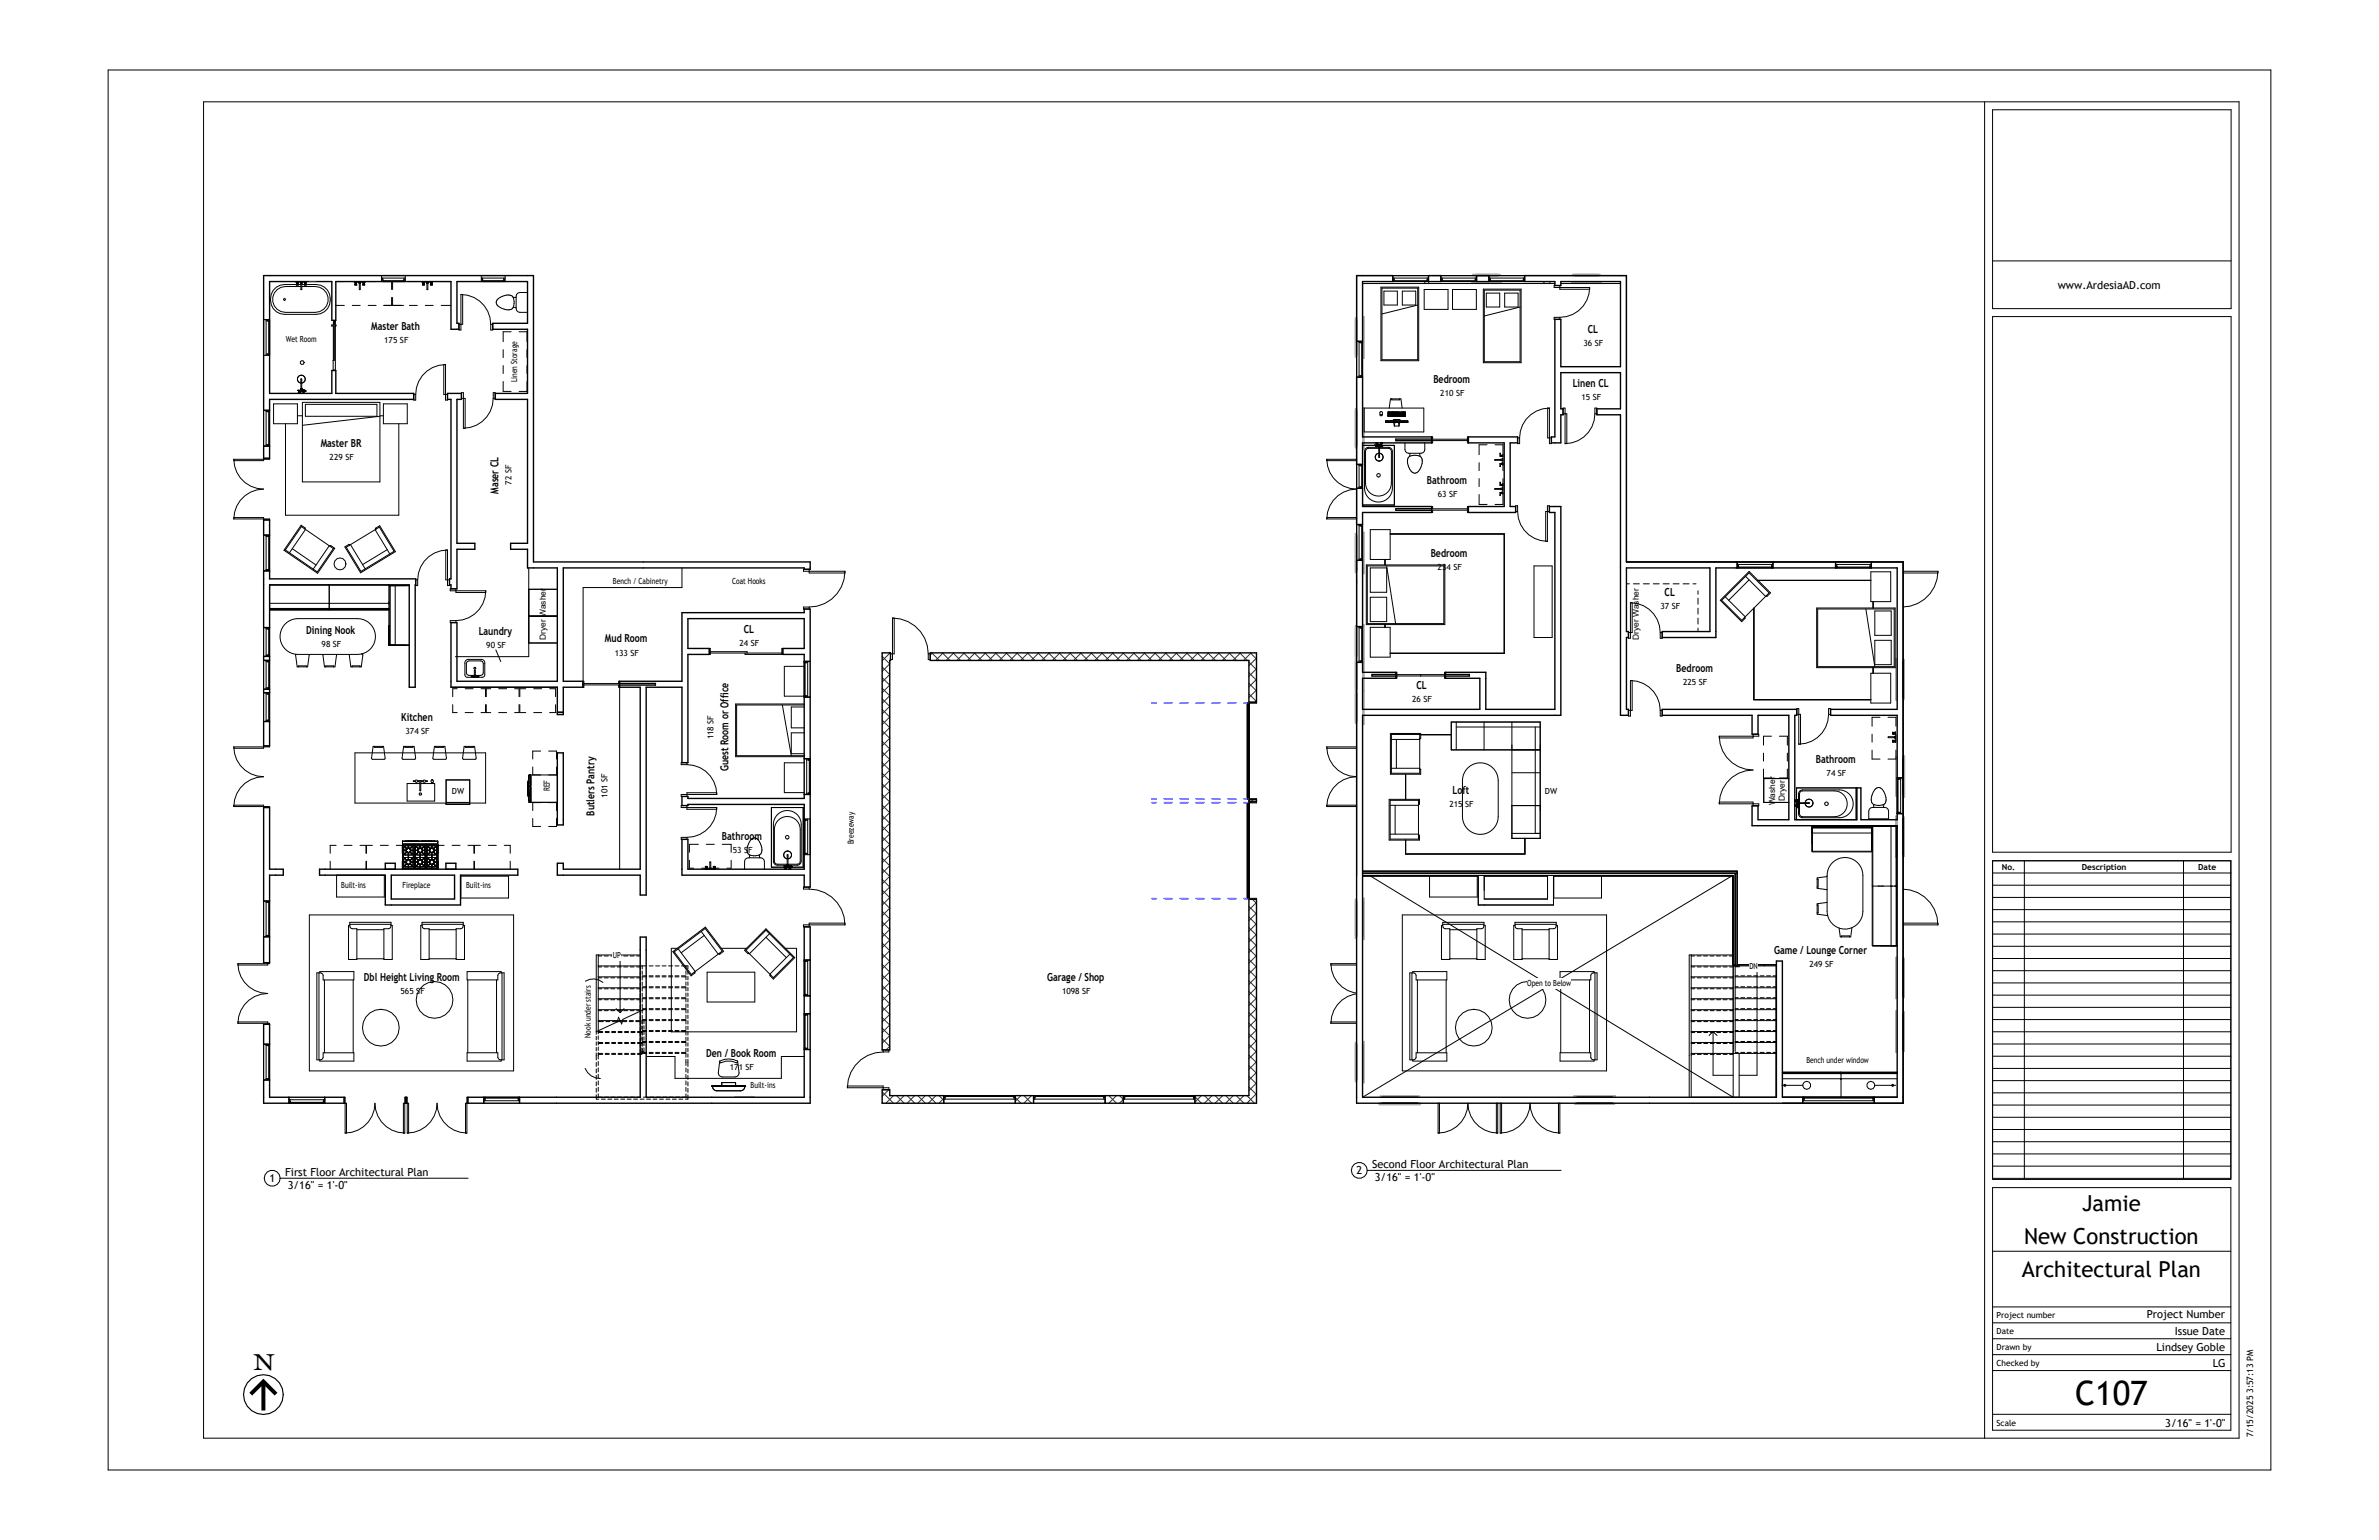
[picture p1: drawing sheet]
<svg xmlns="http://www.w3.org/2000/svg" width="432mm" height="279mm" viewBox="0 0 432 279" stroke-linecap="round" stroke-linejoin="round" font-family="sans-serif">
<defs><g id="words">
<text font-size="6.1" x="376.6" y="254.9">C107</text>
<text font-size="4.2" x="46" y="248.5">N</text>
<g font-size="4">
<text x="377.9" y="219.8">Jamie</text>
<text x="367.4" y="225.7">New Construction</text>
<text x="367" y="231.7">Architectural Plan</text>
</g>
<g font-size="2">
<text x="373.5" y="52.5">www.ArdesiaAD.com</text>
<text x="67.4" y="59.9">Master Bath</text>
<text x="288.2" y="60.4">CL</text>
<text x="260.2" y="69.5">Bedroom</text>
<text x="285.5" y="70.3">Linen CL</text>
<text x="58.2" y="81">Master BR</text>
<text x="90.5" y="89.6" transform="rotate(-90 90.5 89.6)">Maser CL</text>
<text x="259" y="87.8">Bathroom</text>
<text x="259.7" y="101.1">Bedroom</text>
<text x="302.1" y="108.1">CL</text>
<text x="55.6" y="115">Dining Nook</text>
<text x="86.9" y="115.1">Laundry</text>
<text x="109.8" y="116.6">Mud Room</text>
<text x="135" y="114.9">CL</text>
<text x="257.1" y="125">CL</text>
<text x="304.2" y="121.9">Bedroom</text>
<text x="72.8" y="130.8">Kitchen</text>
<text x="132.2" y="139.9" transform="rotate(-90 132.2 139.9)">Guest Room or Office</text>
<text x="329.6" y="138.4">Bathroom</text>
<text x="107.9" y="148" transform="rotate(-90 107.9 148)">Butlers Pantry</text>
<text x="263.7" y="144.1">Loft</text>
<text x="131" y="152.3">Bathroom</text>
<text x="322" y="173">Game / Lounge Corner</text>
<text x="66.1" y="177.9">Dbl Height Living Room</text>
<text x="190.1" y="177.9">Garage / Shop</text>
<text x="128.2" y="191.7">Den / Book Room</text>
<text x="48.9" y="214.4">1</text>
<text x="51.7" y="213.3">First Floor Architectural Plan</text>
<text x="52.2" y="215.7">3/16&quot; = 1'-0&quot;</text>
<text x="246.2" y="213">2</text>
<text x="249.1" y="211.9">Second Floor Architectural Plan</text>
<text x="249.5" y="214.3">3/16&quot; = 1'-0&quot;</text>
<text x="389.6" y="239.2">Project Number</text>
<text x="391.4" y="245.2">Lindsey Goble</text>
<text x="394.8" y="242.3">Issue Date</text>
<text x="401.6" y="248.1">LG</text>
<text x="393" y="258.9">3/16&quot; = 1'-0&quot;</text>
</g>
<text font-size="1.6" x="408.9" y="260.8" transform="rotate(-90 408.9 260.8)">7/15/2025 3:57:13 PM</text>
<g font-size="1.5">
<text x="51.9" y="62">Wet Room</text>
<text x="69.7" y="62.3">175 SF</text>
<text x="287.4" y="62.8">36 SF</text>
<text x="93.8" y="69.4" transform="rotate(-90 93.8 69.4)">Linen Storage</text>
<text x="261.4" y="71.9">210 SF</text>
<text x="287" y="72.6">15 SF</text>
<text x="59.8" y="83.4">229 SF</text>
<text x="92.9" y="87.9" transform="rotate(-90 92.9 87.9)">72 SF</text>
<text x="261" y="90.1">63 SF</text>
<text x="111.3" y="105.9">Bench / Cabinetry</text>
<text x="132.9" y="105.9">Coat Hooks</text>
<text x="260.9" y="103.5">234 SF</text>
<text x="301.4" y="110.4">37 SF</text>
<text x="58.4" y="117.4">98 SF</text>
<text x="88.3" y="117.5">90 SF</text>
<text x="99.1" y="116.1" transform="rotate(-90 99.1 116.1)">Dryer Washer</text>
<text x="111.6" y="118.9">133 SF</text>
<text x="134.2" y="117.3">24 SF</text>
<text x="297.4" y="116.1" transform="rotate(-90 297.4 116.1)">Dryer Washer</text>
<text x="305.5" y="124.3">225 SF</text>
<text x="256.3" y="127.4">26 SF</text>
<text x="73.6" y="133.1">374 SF</text>
<text x="129.5" y="134.2" transform="rotate(-90 129.5 134.2)">118 SF</text>
<text x="99.8" y="143.6" transform="rotate(-90 99.8 143.6)">REF</text>
<text x="331.5" y="140.7">74 SF</text>
<text x="82" y="144.1">DW</text>
<text x="110.3" y="144.7" transform="rotate(-90 110.3 144.7)">101 SF</text>
<text x="263.1" y="146.4">215 SF</text>
<text x="280.4" y="144.1">DW</text>
<text x="322.2" y="146.1" transform="rotate(-90 322.2 146.1)">Washer</text>
<text x="324" y="145.3" transform="rotate(-90 324 145.3)">Dryer</text>
<text x="133" y="154.7">53 SF</text>
<text x="155" y="153.2" transform="rotate(-90 155 153.2)">Breezeway</text>
<text x="61.9" y="161.2">Built-ins</text>
<text x="73.1" y="161.2">Fireplace</text>
<text x="84.6" y="161.2">Built-ins</text>
<text x="363.3" y="157.8">No.</text>
<text x="377.9" y="157.8">Description</text>
<text x="399" y="157.8">Date</text>
<text x="111.2" y="173.8">UP</text>
<text x="277.2" y="179">Open to Below</text>
<text x="317.5" y="175.8">DN</text>
<text x="328.4" y="175.4">249 SF</text>
<text x="72.7" y="180.3">565 SF</text>
<text x="192.8" y="180.3">1098 SF</text>
<text x="107.2" y="188.3" transform="rotate(-90 107.2 188.3)">Nook under stairs</text>
<text x="132.5" y="194.1">171 SF</text>
<text x="136.2" y="197.4">Built-ins</text>
<text x="327.9" y="192.9">Bench under window</text>
<text x="362.4" y="239.2">Project number</text>
<text x="362.4" y="242.1">Date</text>
<text x="362.4" y="245">Drawn by</text>
<text x="362.4" y="247.9">Checked by</text>
<text x="362.4" y="258.7">Scale</text>
</g>
</g></defs>
<g fill="none" stroke="#2e2e2e" stroke-width=".18">
<path d="M160.1 119.1l1.4 1.4M161.4 118.4l.2 .3M161.6 118.4l-1.5 1.5M169.1 118.4l1.4 1.4M169.3 118.4l-.5 .5M171 118.4l1.4 1.4M171.2 118.4l-1.4 1.4M173 118.4l1.4 1.4M173.1 118.4l-1.4 1.4M174.9 118.4l1.4 1.4M175 118.4l-1.3 1.4M176.8 118.4l1.4 1.4"/>
<path d="M177 118.4l-1.4 1.4M178.8 118.4l1.3 1.4M178.9 118.4l-1.4 1.4M180.7 118.4l1.4 1.4M180.8 118.4l-1.3 1.4M182.6 118.4l1.4 1.4M182.8 118.4l-1.4 1.4M184.5 118.4l1.4 1.4M184.7 118.4l-1.4 1.4M186.5 118.4l1.3 1.4M186.6 118.4l-1.4 1.4M188.4 118.4l1.4 1.4"/>
<path d="M188.5 118.4l-1.3 1.4M190.3 118.4l1.4 1.4M190.5 118.4l-1.4 1.4M192.2 118.4l1.4 1.4M192.4 118.4l-1.4 1.4M194.2 118.4l1.4 1.4M194.3 118.4l-1.4 1.4M196.1 118.4l1.4 1.4M196.2 118.4l-1.3 1.4M198 118.4l1.4 1.4M198.2 118.4l-1.4 1.4M200 118.4l1.3 1.4"/>
<path d="M200.1 118.4l-1.4 1.4M201.9 118.4l1.4 1.4M202 118.4l-1.3 1.4M203.8 118.4l1.4 1.4M204 118.4l-1.4 1.4M205.7 118.4l1.4 1.4M205.9 118.4l-1.4 1.4M207.7 118.4l1.3 1.4M207.8 118.4l-1.4 1.4M209.6 118.4l1.4 1.4M209.7 118.4l-1.3 1.4M211.5 118.4l1.4 1.4"/>
<path d="M211.7 118.4l-1.4 1.4M213.4 118.4l1.4 1.4M213.6 118.4l-1.4 1.4M215.4 118.4l1.3 1.4M215.5 118.4l-1.4 1.4M217.3 118.4l1.4 1.4M217.4 118.4l-1.3 1.4M219.2 118.4l1.4 1.4M219.4 118.4l-1.4 1.4M221.2 118.4l1.3 1.4M221.3 118.4l-1.4 1.4M223.1 118.4l1.4 1.4"/>
<path d="M223.2 118.4l-1.3 1.4M225 118.4l1.4 1.4M225.2 118.4l-1.4 1.4M226.9 118.4l1.2 1.2M227.1 118.4l-1.4 1.4M228.1 119.4l-1.4 1.4M160.1 121l1.4 1.4-1.4 1.3M160.1 124.9l1.4 1.3-1.4 1.4M160.1 128.7l1.4 1.4-1.4 1.4M160.1 130.6l1.4 1.4-1.4 1.4M160.1 132.6l1.4 1.3-1.4 1.4M160.1 134.5l1.4 1.4-1.4 1.3"/>
<path d="M160.1 136.4l1.4 1.4-1.4 1.4M160.1 138.4l1.4 1.3-1.4 1.4M160.1 126.8l1.4 1.4M160.1 122.9l1.4 1.4M161.5 120.4l-1.4 1.4M161.5 124.3l-1.4 1.4M161.5 128.2l-1.4 1.3M226.7 125.9l1.4 1.4M226.7 124l1.4 1.4M226.7 122.1l1.4 1.3M226.7 120.1l1.4 1.4M228.1 123.3l-1.4 1.3"/>
<path d="M228.1 121.3l-1.4 1.4M228.1 125.2l-1.4 1.4M228.1 127.1l-.3 .3M160.1 142.2l1.4 1.4-1.4 1.3M160.1 146.1l1.4 1.3-1.4 1.4M160.1 149.9l1.4 1.4-1.4 1.4M160.1 153.8l1.4 1.3-1.4 1.4M160.1 157.6l1.4 1.4-1.4 1.4M160.1 159.6l1.4 1.3M160.1 155.7l1.4 1.4M160.1 151.8l1.4 1.4M160.1 148l1.4 1.4"/>
<path d="M160.1 144.1l1.4 1.4M160.1 140.3l1.4 1.4M161.5 141.6l-1.4 1.4M161.5 145.5l-1.4 1.4M161.5 149.3l-1.4 1.4M161.5 153.2l-1.4 1.4M161.5 157.1l-1.4 1.3M226.7 145.2l.3 .3M227.4 145.1l-.4 .4M160.1 161.5l1.4 1.3-1.4 1.4M160.1 163.4l1.4 1.4-1.4 1.3M160.1 165.3l1.4 1.4-1.4 1.4"/>
<path d="M160.1 167.3l1.4 1.3-1.4 1.4M160.1 169.2l1.4 1.3-1.4 1.4M160.1 171.1l1.4 1.4-1.4 1.4M160.1 173l1.4 1.4-1.4 1.4M160.1 175l1.4 1.3-1.4 1.4M160.1 178.8l1.4 1.4-1.4 1.4M160.1 176.9l1.4 1.4M161.5 160.9l-1.4 1.4M161.5 178.3l-1.4 1.3M226.7 179.9l1.4 1.3M226.7 177.9l1.4 1.4M226.7 176l1.4 1.4"/>
<path d="M226.7 174.1l1.4 1.4M226.7 172.2l1.4 1.3M226.7 170.2l1.4 1.4M226.7 168.3l1.4 1.4M226.7 166.4l1.4 1.4M226.7 164.4l1.4 1.4M226.7 163.2h.1M227.3 163.2l.8 .7M228.1 163.7l-1.4 1.4M228.1 165.7l-1.4 1.3M228.1 167.6l-1.4 1.4M228.1 169.5l-1.4 1.4"/>
<path d="M228.1 171.4l-1.4 1.4M228.1 173.4l-1.4 1.3M228.1 175.3l-1.4 1.4M228.1 177.2l-1.4 1.4M228.1 179.1l-1.4 1.4M160.1 182.7l1.4 1.3-1.4 1.4M160.1 186.5l1.4 1.4-1.4 1.4M160.1 198.1l2.1 2.1M160.1 190.4l.1 .1M160.1 188.5l1.4 1.3M160.1 184.6l1.4 1.4M160.1 180.8l1.4 1.3"/>
<path d="M161.3 197.7l-1.2 1.2M161.5 182.1l-1.4 1.4M161.5 186l-1.4 1.3M161.5 189.8l-.7 .7M162.2 198.8l-1.4 1.4M162.7 198.8l1.4 1.4M164.1 198.8l-1.4 1.4M164.7 198.8l1.3 1.4M166 198.8l-1.4 1.4M166.6 198.8l1.4 1.4M168 198.8l-1.4 1.4M168.5 198.8l1.4 1.4"/>
<path d="M169.9 198.8l-1.4 1.4M170.4 198.8l.9 .8M171.3 199.3l-.9 .9M184.3 199.1l1 1.1M185.3 198.8l-1 1M185.9 198.8l1.3 1.4M187.2 198.8l-1.4 1.4M200.7 198.8l-.1 .1M201.3 198.8l1.3 1.4M202.6 198.8l-1.3 1.4M203.2 198.8l.7 .7-.7 .7M216.9 199l1.2 1.2"/>
<path d="M218.1 198.8l-1.2 1.2M218.6 198.8l1.4 1.4M220 198.8l-1.4 1.4M220.5 198.8l1.4 1.4M221.9 198.8l-1.4 1.4M222.5 198.8l1.3 1.4M223.8 198.8l-1.3 1.4M224.4 198.8l1.4 1.4M225.8 198.8l-1.4 1.4M226.3 198.8l1.4 1.4M226.7 197.2l1.4 1.4M226.7 195.3l1.4 1.4"/>
<path d="M226.7 193.4l1.4 1.3M226.7 191.4l1.4 1.4M226.7 189.5l1.4 1.4M226.7 187.6l1.4 1.4M226.7 185.6l1.4 1.4M226.7 183.7l1.4 1.4M226.7 181.8l1.4 1.4M228.1 181.1l-1.4 1.3M228.1 183l-1.4 1.4M228.1 184.9l-1.4 1.4M228.1 186.9l-1.4 1.3M228.1 188.8l-1.4 1.4"/>
<path d="M228.1 190.7l-1.4 1.4M228.1 192.6l-1.4 1.4M228.1 194.6l-1.4 1.3M228.1 196.5l-1.4 1.4M228.1 198.4l-1.8 1.8M160.1 200l.1 .2M200.6 200l.1 .2"/>
</g>
<g fill="none" stroke="#000" stroke-width=".25">
<path d="M47.9 50h48.9v52h50.3v1.3h-1.1v-.3h-43.8v20.6h3.6v1.1h-3.6v4.9h-1v-4.9h-19.3v-11.7h1v10.6h18.3v-20.6h-5.5v-3.3h-3v-1.1h3v-26.1h-5.8v-1.1h5.8v-11.7h-6.3v-1h6.3v-7.6h-12.8v7.6h.4v1h-1.4v-8.6h-20.9v7h-.8v-7h-11.3v20.3h11.3v-4.2h.8v4.2h14.1v1.1h-26.2v1.9h-1zM81.2 71.4h2.5v1.1h-.8v26.1h3.3v1.1h-3.3v7.1h-1v-.7h-.3v-1.1h.3v-32.5h-.7zM47.9 80.9h1v2.2h-1zM47.9 94.3h1v2.8h-1zM47.9 103.6h1v1.4h26.6l-.1 19.7h-1.1v-18.6h-25.4v7.8h-1zM47.9 119.1h1v.7h-1zM123.8 111.2h22.2v-.7h1.1v9.5h-1.1v-1.3h-3.9v-1.1h3.9v-5.4h-21.1v5.4h3.8v1.1h-3.8v19.7h-1.1v-13.7h-6.5v37.7h-1.1v-3.6h-15v-2.2h1v1.1h14v-33h-3.7v-.4h6.5v-.3h-6.5v-.4h11.3zM160.1 118.4h1.5v1.4h-.1v70.7h-1.4zM168.8 118.4h59.3v9h-1.4v-7.6h-57.9zM47.9 125h1v.7h-1zM47.9 130.9h1v4.4h-1zM101.2 136.6h1v13.1h-1z"/>
<path d="M101.2 129.2h1M146 126.5h1.1v11.1h-1.1zM47.9 146.5h1v11.2h2.5v1.1h-2.5v4.7h-1zM58 157.7h36v1.1h-10.4v5.4h-13.7v-5.4h-11.9zM69.9 157.7v-1.1h1.8v1.1M71 158.8h11.5v4.3h-11.5zM80.9 157.7v-1.1h1.8v1.1M123.8 144.5h1.1v.4h21.1v-.8h1.1v16.8h-1.1v-2.1h-22.2v-6.5h1.1v5.4h21.1v-11.8h-21.1v.3h-1.1zM226.7 145.1h1.4v.4h-1.4zM47.9 170h1v4.7h-1zM116.2 170h1.1v29.1h28.7v-8.7h1.1v9.8h-52.8v-1.1h21.9zM146 168.2h1.1v6h-1.1z"/>
<path d="M226.7 163.2h1.4v37h-11.2v-1.4h9.8zM47.9 185.8h1v3.6h-1zM47.9 195.9h1v3.2h3.6v1.1h-4.6zM58.9 199.1h3.6v1.1h-3.6zM73.6 199.1l.1 1.1zM84.9 199.1h2.9v1.1h-2.9zM146 180.7h1.1v3.2h-1.1zM160.1 197.7h1.4v1.1h9.8v1.4h-11.2zM184.3 198.8h3.3v1.4h-3.3zM200.6 198.8h3.3v1.4h-3.3z"/>
</g>
<g fill="none" stroke="#000" stroke-width=".18">
<path d="M47.9 58h1v6.5h-1zM48.3 58v6.5M48.3 58.2h.3M48.8 58.3v5.9M48.9 58.1h-.3v.2h.3M51.5 54.2l.1-.1 .2 .3-.2 .1zM53.8 51.3l.1 .2M53.8 51.2h.4M53.8 51.2v.1M53.8 51.6h.3M53.8 51.6h.1M53.8 51.3h.1"/>
<path d="M53.9 51.5h.1M53.9 51.5v.1M53.9 51.6h.1M53.9 51.6a6.3 6.3 0 0 0-3.7 .5 2.77 2.77 0 0 0-1 3 2.77 2.77 0 0 0 2.4 1.9h5.8a2.71 2.71 0 0 0 2.5-2.7 2.71 2.71 0 0 0-2.5-2.7h-1.9M54 51.6h.1M54.1 51.6h.5M54.1 51.3h.1M54.1 51.5v.1M54.1 51.5h.1M54.1 51.6h.1M54.2 51.3l-.1 .2M54.2 51.2v.1"/>
<path d="M54.5 51.2l.1 .1 .1 1.3 .1-1.2M54.5 51.2h.4M54.5 51.2h.1M54.6 51.4h.1M54.6 51.3h.1M54.6 52h-2.8a2.35 2.35 0 0 0-2.3 2.3 2.35 2.35 0 0 0 2.3 2.4h5.4a2.35 2.35 0 0 0 2.4-2.4 2.35 2.35 0 0 0-2.4-2.3h-2.4M54.8 51.3h.1M54.8 51.3v.1M54.8 51.4h.1M54.9 51.2l-.1 .1M54.9 51.2h.1M55.2 51.3h.1"/>
<path d="M55.2 51.2h.4M55.2 51.2v.1M55.3 51.6v.1h.3v-.1M55.3 51.3h.1M55.3 51.5h.1M55.3 51.5v.1M55.3 51.3v.2M55.3 51.6h.1M55.3 51.6h-.5M55.5 51.6h.1M55.5 51.5h.1M55.5 51.3v.3"/>
<path d="M55.5 51.3h.1M55.6 51.3h-.1M55.6 51.2v.1M60.2 59.1h.1M60.6 58.5l-.1-.2h.4v.7h.1l-.1 .1v8h-.4v-8h-.3M60.6 58.5h.1M60.6 58.5l-.1 .5h-.3v.1M60.6 58.4v.1M60.6 58.4l.1 .6-.1-.4M60.6 58.6h.1M60.6 58.5v.1M60.6 59.1l.1 6.3z"/>
<path d="M60.9 58.4h.1M61 51.1h1.5M61 55.4h1.5M63.9 51.1h1.5M63.9 55.4h1.5M64.4 51.3h.1M64.4 51.2h.4M64.4 51.2v.1M64.5 51.3h.1M64.5 51.5h.1M64.5 51.5v.1M64.5 51.3v.2"/>
<path d="M64.5 51.6h.1M64.5 51.6l-.1 .1 .4-.1M64.6 51.5h.1M64.7 51.6h.1M64.7 51.5h.1M64.7 51.3h.1M64.7 51.3v.3M64.8 51.6h.1M64.8 51.3h-.1M64.8 51.2v.1M65.1 51.2l.1 .1 .1 1.3 .1-1.2M65.1 51.2h.4"/>
<path d="M65.1 51.2h.1M65.2 51.4h.1M65.2 51.3h.1M65.4 51.3h.1M65.4 51.4h.1M65.4 51.3v.1M65.5 51.2l-.1 .1M65.5 51.2h.1M65.8 51.3h.1M65.8 51.2h.4M65.8 51.2v.1M65.9 51.3h.1"/>
<path d="M65.9 51.3v.2M65.9 51.5h.1M65.9 51.5l.1 .1M65.9 51.6h.1M66 51.6h.1M66 51.6l-.1 .1h.3l-.1-.1M66.1 51.6h.1M66.1 51.5h.1M66.1 51.5v.1M66.1 51.3v.2M66.2 51.3h.1M66.2 51.2v.1"/>
<path d="M66.8 51.1h1.5M66.8 55.4h1.5M69.2 50h4.4v1.1h-4.4zM69.2 50.5h4.4M69.3 51.1v-.3h.2v.3M69.5 50.5v.3M69.5 50.9h3.8M69.6 55.4h3.6M71.1 51.1v1.4M71.1 54v1.4M71.3 51.1v1.4M71.3 54v1.4"/>
<path d="M73.3 51.1v-.3h.2v.3M73.3 50.5v.3M74.3 51.1h1.4M74.3 55.4h1.4M76.6 51.3l.1 .2M76.6 51.2h.5M76.6 51.2v.1M76.7 51.6h.3M76.7 51.6h.1M76.7 51.3h.1M76.7 51.5h.1M76.7 51.5l.1 .1"/>
<path d="M76.8 51.6h.1M76.8 51.6h-.1M76.9 51.6h.1M76.9 51.3h.1M77 51.5l-.1 .1M77 51.5h.1M77 51.3h.1M77 51.6h.1M77.1 51.3l-.1 .2M77.1 51.2v.1M77.2 51.1h1.4M77.2 55.4h1.4"/>
<path d="M77.4 51.2v.1M77.4 51.2h.4M77.4 51.2h.1M77.5 51.3h.1M77.5 51.4h.1M77.5 51.4l.1 1.2 .1-1.2M77.5 51.3v.1M77.7 51.3h.1M77.7 51.3v.1M77.7 51.4h.1M77.8 51.2l-.1 .1M77.8 51.2h.1"/>
<path d="M78.1 51.3l.1 .2M78.1 51.2h.4M78.1 51.2v.1M78.1 51.6h.4M78.1 51.6h.1M78.2 51.3h.1M78.2 51.5h.1M78.2 51.5v.1M78.2 51.6h.1M78.2 51.6h-.1M78.4 51.6h.1M78.4 51.3h.1"/>
<path d="M78.4 51.5h.1M78.4 51.5v.1M78.5 51.3l-.1 .2M78.5 51.2v.1M80.1 51.1h1.8M80.1 55.4h1.8M83.7 53.4a5.4 5.4 0 0 1 5.4 5.4M83.7 53.4h.3v5.4h-.7v1.1h.4zM87.4 50h4.3v1.1h-4.3zM87.4 50.5h4.3M87.4 51.1v-.3h.2v.3M87.6 50.5v.3"/>
<path d="M87.6 50.9h3.8M89.1 58.8h.3v1.1h-.3zM91.4 51.1v-.3h.2v.3M91.5 50.5v.3M93.1 53.9l.6 .1M93.1 53.9a1.56 1.56 0 0 0-1.9-.1 1.07 1.07 0 0 0-1 1.6 2.38 2.38 0 0 0 2.8 .6l.1-.2M93.1 53.9a2.45 2.45 0 0 1 0 1.9M93.7 55.7l-.6 .1M95.7 53.1l-1.7 .1-.3 .5 .1 2.6 .6 .4h1.3M47.9 74.4h1v6.5h-1zM48.3 74.4v6.5M48.3 74.7h.3"/>
<path d="M48.3 64.3h.3M48.8 74.7v6M48.9 64.2h-.3v.2h.3M48.9 74.5h-.3v.2h.3M49.7 73.3h4.3v3.6h-4.3zM51.8 76.9v16.6h20.6v-16.6M54 75.4h.9M54 70.8h.1M54.1 71.3l.3 .1zM54.1 70.9h.1M54.2 70.8h-.1M54.2 71.3h.1"/>
<path d="M54.2 70.9v.4h.1v-.3M54.2 70.9v.1M54.2 71h.1zM54.2 70.9h.1zM54.3 71.3h.1M54.3 70.8v.1M54.3 70.9v.2M54.3 70.8v.3M54.3 71.1h.8M54.5 65.6l.3-.2 .3 .1 .1 .3-.1 .3h-.3l-.3-.2zM54.5 70.8v.3M54.5 71.1h.1"/>
<path d="M54.5 70.5h.1M54.5 70.5v.3M54.5 70.6h.1M54.6 70.6h.1M54.6 71h.1M54.6 70.9h.1M54.6 70.9v.1M54.6 68.8v2.2M54.6 68.8h.2v2.2M54.6 71h.2M54.6 70.8h-.5M54.6 68.8h.1"/>
<path d="M54.6 69.5a.71 .71 0 0 1-.5-1.1 .71 .71 0 0 1 1.2 0 .71 .71 0 0 1-.5 1.1M54.7 71h.1M54.7 70.9h.7M54.7 70.9l.3 .1M54.7 70.9h.1M54.8 71h-.1M54.8 70.9v.1M54.8 70.9h.1M54.8 70.9h.6M54.8 70.6h.1M54.8 70.8h.5M54.8 70.8h.1"/>
<path d="M54.8 70.5h.1M54.8 70.5v.3M54.9 70.8h.1M54.9 73h14.1v14.4h-14.1zM54.9 71.3l.4 .1zM55 70.8h.1M54.9 71l.2 .1 .1-.1M54.9 71h.1M55 70.9l-.1 .1M55 71h.1M55 71l.1 .1zM55 71.1h.1"/>
<path d="M55.1 70.8h.1M55.1 71.3h.1M55.1 70.8h-.1M55.1 71h.1M55.1 71v.1M55.2 70.8h.1M55.2 71h.3M55.2 71l-.1 .1M55.2 71v.3h-.1v-.2M55.3 70.8h.1M55.3 70.8v.1M55.3 70.8l.1 .1"/>
<path d="M55.4 70.9l.1 .1M55.4 70.9l-.3 .1M55.4 73.4h13v2.1h-13zM60.5 65.4h.1M69 75.5l-14.1 1.7M69 75.4h.6M69.6 73.3h4.3v3.6h-4.3zM75.1 71.6h.4v1h-.4zM80.5 66.1h.4v6.5h.3v-1h-.7zM80.9 66.1a5.4 5.4 0 0 0-5.4 5.5M83.7 71.2v1.1h.7v5.4h-.3v-6.5zM89.5 72.3a5.4 5.4 0 0 1-5.4 5.4"/>
<path d="M89.5 71.2h.4v1.1h-.4zM91.3 69.2v1.8h1.5M91.3 63.4v1.5M91.3 66.3v1.5M92.8 60.2h-1.5v1.8M94.2 60.2h1.5v1.8M95.7 69.2v1.8h-1.5M95.7 63.4v1.5M95.7 66.3v1.5M42.4 83.3a5.4 5.4 0 0 0 5.5 5.4 5.4 5.4 0 0 0-5.5 5.5M42.4 83.3h6.5v-.2h-1v.5h-5.5zM42.4 93.9h5.5v.4h1v-.1h-6.5z"/>
<path d="M47.9 97.1h1v6.5h-1zM48.3 97.1v6.5M48.3 97.3h.3M48.3 80.7h.3M48.8 97.4v5.9M48.9 80.7h-.3v.1h.3M48.9 97.2h-.3v.2h.3M53 99.5l4.4 3M54.7 95.5l5.8 4-2.9 4.3-5.8-4zM55.3 95.9l.1-.1-.7-.5-3.2 4.5 6.1 4.2 3.2-4.5-.8-.5-.1 .1M55.4 96.1l-2.9 4.2M59.8 99l-3 4.3"/>
<path d="M62.8 99.3l6.1-3.7 2.6 4.4-6 3.7zM63.6 98.8l2.7 4.4M68.1 96.1l2.7 4.4M68.3 96l-.1-.2 .7-.4 2.9 4.7-6.4 3.8-2.8-4.7 .7-.4 .1 .1M70.3 99.7l-4.5 2.7M80.9 99.8h.3v6.4h.4v-1h-.7zM81.2 99.8a5.4 5.4 0 0 0-5.4 5.4M47.9 113.9h1v5.2h-1zM47.9 119.8h1v5.2h-1zM48.3 113.9v5.2M48.3 119.8v5.2M48.3 103.4h.3"/>
<path d="M48.3 114.1h.3M48.3 118.9h.3M48.8 114.1v4.7M48.9 106.2v3.3M48.9 109.5v.9M48.9 109.5h21.7v.1M48.9 106.1v.1M48.9 110.4v.2h21.7M48.9 103.3h-.3v.2h.3M48.9 114h-.3v.1h.3M48.9 118.8h-.3v.2h.3M48.9 119.9h-.3v.2h.3"/>
<path d="M48.9 110.4h21.7M48.9 106.2h21.7M51.7 113.3a3.2 3.2 0 0 1 2.4-1.1h10.8a3.2 3.2 0 0 1 3.2 3.3 3.2 3.2 0 0 1-3.2 3.2h-10.8a3.2 3.2 0 0 1-3-1.9 3.2 3.2 0 0 1 .6-3.5zM53.7 118.7l.2 2.3h1.9l.3-2.3M58.6 118.7l.3 2.3h1.9l.2-2.3M59.8 106.1v4.5M65.6 118.6l.3 .2-.3 2.2h-1.9l-.3-2.3M70.6 106.2h3.7h-2.6M70.6 106.1v11h3.7h-2.6M70.8 106.2v10.9M70.8 106.2h.9v10.9h-.9zM75.5 105.2h.3v1h-.3z"/>
<path d="M81.7 112.6h1.1v.4h-1.1zM81.7 106.8v.4h6.5v.3h-5.4v-.7zM84.6 119.8l.4-.2h2.4l.4 .2 .2 .4v2.2l-.1 .3-.4 .2h-2.7l-.3-.2-.1-.3v-2.2zM88.2 107.2a5.4 5.4 0 0 1-5.4 5.4M96 103v16.1h-13.3M96 116.7h5.2M96 111.8h5.2M96 106.9h5.2M123.8 103v3.6h-18v16.9M128.7 117.6h.2v1.1h-.2zM128.9 118.5h13M128.9 118.2h6.7v.3"/>
<path d="M135.2 118.5v.2h6.9v-1.1h-.2v1.1M145.8 103.3v.3h7.6v.4h-6.5v-.7zM145.8 110.1h1.1v.4h-1.1zM146 120h1.1v6.5h-1.1zM146.6 120v6.5M153.4 103.6a6.5 6.5 0 0 1-6.5 6.5M162 112.1a6.5 6.5 0 0 1 6.5 6.5M162 112.1h.3v6.5h-.7v1.1h.4zM168.5 118.6h.3v1.1h-.3zM42.4 135.5a5.4 5.4 0 0 0 5.5 5.4 5.4 5.4 0 0 0-5.5 5.4M42.4 135.5h6.5v-.2h-1v.5h-5.5zM47.9 125.7h1v5.2h-1z"/>
<path d="M48.3 125.7v5.2M48.3 130.7h.3M48.3 125.9h.3M48.3 124.8h.3M48.3 120h.3M48.8 120.1v4.7M48.8 125.9v4.7M48.9 124.8h-.3v.2h.3M48.9 125.8h-.3v.1h.3M48.9 130.6h-.3v.2h.3M54.2 121v-.2h1.4v.2M59.1 121v-.2h1.5v.2"/>
<path d="M63.9 121v-.2h1.4v.2M64.4 136.6h23.7v9.1h-23.7zM67.7 135.4h1.9l.3 2.3h-2.4zM67.9 135.4v.2h1.5v-.2M73.3 135.4h1.9l.2 2.3h-2.4zM73.5 135.4v.2h1.4v-.2M78.9 135.4h1.8l.3 2.3h-2.4zM79.1 135.4v.2h1.4v-.2M81.9 124.7h19.3M82.2 127.8v1.5h.8M83 125h-.8v1.4M84.2 135.4h1.9l.3 2.3h-2.4z"/>
<path d="M84.4 125h1.5M84.4 129.3h1.5M84.5 135.4v.2h1.4v-.2M85.8 122.6l.2 .1-.2 .2-.1-.2zM86.1 121.1l.3 .1-.1 .2-.3-.2zM86.1 122.5h-1l-.3-.1-.1-.3v-1.7l.1-.4 .3-.1h2.2l.3 .1 .1 .4v1.7l-.1 .3-.3 .1h-1M86.1 122.6h-.5l-.1 .1 .1 .2M86.2 121.5v1.3zM86.3 122.6h.5l.2 .1-.2 .2M86.5 122.7l.1-.1 .2 .1-.2 .2zM87.3 125h.8v1.4M88.1 127.8v1.5h-.8"/>
<path d="M88.3 127.8v1.5h.8M89.1 125h-.8v1.4M90.5 125h1.5M90.5 129.3h1.5M93.4 125h.8v1.4M94.2 127.8v1.5h-.8M94.3 127.8v1.5h1.1M95.4 125h-1.1v1.4M96.7 139.2v1.4M96.9 125h1.4M96.9 129.3h1.4M98.1 136.3h-1.4v1.4"/>
<path d="M99.6 136.3h1.4v1.4M99.8 125h1v1.4M100.8 127.8v1.5h-1M101 139.2v1.4M105.8 123.6h.2v1.1h-.2zM106 124h6.5M106 124.3h6.5M112.3 124.3v.4h.2M112.3 124v-.4h.2v34.1M123.6 138.4h1.1v.3h-1.1zM124.7 138.7a5.4 5.4 0 0 1 5.4 5.4M142 127.9l1.6 9.2"/>
<path d="M146 120.1h.3v.2h-.3M146 138.4h-3.6v5.4h3.6M146 137.6h1.1v6.5h-1.1zM146 127.7h-12.5v9.6h12.5M146 127.9h-12.3v9.2h12.3M146 128.3h-2.4v3.8h2.4M146 133h-2.4v3.7h2.4M146 120.9h-3.6v5.4h3.6M146 126.2h.3v.2h-.3M146.1 120.3v5.9M146.3 120.2h.3M146.3 126.3h.3"/>
<path d="M146.4 137.6v6.5M146.4 137.9h.3M146.9 137.9v6M147.1 137.7h-.4v.2h.4M226.4 127.6h1.7v-.2h-1.4v17.7h1.4v-.2h-1.7zM42.4 146.1h5.5v.4h1v-.2h-6.5zM59.9 156.3v1.4M61 153.4h-1.1v1.4M61.1 158.8h8.7v3.9h-8.7zM62.5 153.4h1.4M65.3 153.4h1.1v1.4M66.4 156.3v1.4"/>
<path d="M66.5 156.3v1.4M67.6 153.4h-1.1v1.4M69 153.4h1.5M71.9 153.4h1.1v1.4M73 156.3v1.4M73.1 157.7v-5.1h6.3v5.1M73.1 157.6h6.3M73.1 157.5h6.3M73.1 153.1h6.3M73.1 152.7h6.3M73.2 156.4h.3zM73.2 154.3h.3z"/>
<path d="M73.2 155.5l.7 .7zM73.2 153.3l.7 .8zM73.2 157.3l.7-.7zM73.2 155.2l.7-.7zM73.3 154.3l.1 .7M73.3 156.4l.1 .7M73.4 153.6l-.1 .7M73.4 155.7l-.1 .7M73.4 157.2l.7 .1M73.4 155l.7 .1M73.6 152.5h.4M73.8 156.1l-.2 .3 .2 .3"/>
<path d="M73.8 154l-.2 .3 .2 .3M73.8 156.2l-.1 .2 .1 .2M73.8 154l-.1 .3 .1 .2M73.9 154l.2-.1 .3 .1-.3-.1zM73.9 156.7l.2 .1 .3-.1-.3 .1zM73.9 154.6l.2 .1 .3-.1-.3 .1zM73.9 156.1h.4M74 156.1h.3M74.1 155.6l-.7 .1M74.1 153.4l-.7 .1M74.1 154.9v.8zM74.1 157.1v.3z"/>
<path d="M74.1 153.3v.3zM74.1 152.6h.1M74.2 155.6l.6 .1M74.2 153.4l.6 .1M74.3 152.5h.4M74.3 154l.8-.7zM74.3 154.5l.7 .7M74.3 156.7l.7 .7M74.3 156.6v.1M74.3 154.5h.1M74.4 156.6h.1M74.4 154.5h.1"/>
<path d="M74.4 156.6l.7 .8M74.4 154.5l.7 .7M74.4 156.2l.1 .2-.1 .2M74.4 154v.5M74.4 156l-.3-.1-.3 .1M74.4 153.9l-.3-.1-.3 .1M74.4 156.8l-.3 .1-.3-.1M74.4 154.6l-.3 .2-.3-.2M74.5 156.1l.1 .3-.1 .3M74.5 154l.1 .3-.1 .3M74.8 156.4h.3zM74.8 154.3h.3z"/>
<path d="M74.8 155l-.6 .1M74.8 157.2l-.6 .1M74.9 155.7l.1 .7M74.9 153.6l.1 .7M75 154.3l-.1 .7M75 156.4l-.1 .7M75 152.5h.4M75 155.5l-.7 .7zM75 157.4h.1M75 155.2h.1M75.1 155.5h.1M75.1 153.3h.1"/>
<path d="M75 141.7l.6-.2a.46 .46 0 0 0 .7 .1 .46 .46 0 0 0 .7-.1l.5 .3-.5 .1-.2-.1h-.4l-.1 1.7-.1-1.7h-.4l-.2 .1-.2-.1h-.3zM75.2 153.2v4.3M75.3 156.4h.3zM75.3 154.3h.3zM75.3 155.5l.7 .7zM75.3 153.3l.7 .8zM75.3 155.5h.1M75.3 153.3h.1M75.4 154.3l.1 .7M75.4 156.4l.1 .7M75.5 153.6l-.1 .7M75.5 155.7l-.1 .7"/>
<path d="M75.5 157.2l.7 .1M75.5 155l.7 .1M75.7 152.5h.4M75.9 156.1l-.1 .3 .1 .3M75.9 154l-.1 .3 .1 .3M76 154l-.1 .3 .1 .2M76 156.2l-.1 .2 .1 .2M76 156.6l-.7 .8zM76 154.5l-.7 .7zM76.1 156.1h.3M76.2 143.9h.2l.1 .2-.1 .2h-.2l-.1-.2zM76.2 142.2h-2.3v3.1h5v-3.1h-2.5"/>
<path d="M76.2 155.6l-.7 .1M76.2 153.4l-.7 .1M76.2 154.9l.1 .8zM76.2 157.1l.1 .3zM76.2 153.3l.1 .3zM76.3 155.6l.7 .1M76.3 153.4l.7 .1M76.4 152.5h.4M76.5 154l.7-.7zM76.5 156.6l.7 .8zM76.5 154.5l.7 .7zM76.5 154l-.2-.1-.3 .1"/>
<path d="M76.5 156.7l-.2 .1-.3-.1M76.5 154.6l-.2 .1-.3-.1M76.5 154v.5M76.5 156.2l.1 .2-.1 .2M76.6 156l-.3-.1-.4 .1M76.6 153.9l-.3-.1-.4 .1M76.6 156.8l-.3 .1-.4-.1M76.6 154.6l-.3 .2-.4-.2M76.6 156.1l.1 .3-.1 .3M76.6 154l.1 .3-.1 .3M76.9 156.4h.3zM76.9 154.3h.3z"/>
<path d="M77 155l-.7 .1M77 157.2l-.7 .1M77 155.7l.1 .7M77 153.6l.1 .7M77.1 154.3l-.1 .7M77.1 156.4l-.1 .7M77.2 155.5l-.7 .7zM77.2 157.4h.1M77.2 155.2h.1M77.3 153.2v4.3M77.4 156.4h.3zM77.4 154.3h.3z"/>
<path d="M77.4 155.5l.7 .7M77.4 153.3l.7 .8M77.5 155.5h.1M77.5 153.3h.1M77.5 155.5l.7 .7M77.5 153.3l.7 .8M77.5 141.7h.1M77.5 154.8l.1 .2zM77.5 156.9l.1 .2zM77.5 153.8v.5M77.5 154.3v.5M77.5 155.9v.5"/>
<path d="M77.5 156.4v.5M77.6 153.6l-.1 .2zM77.6 155.7l-.1 .2zM77.7 157.2l.7 .1M77.7 155l.7 .1M77.8 152.5h.4M78 156.1l-.1 .3 .1 .3M78 154l-.1 .3 .1 .3M78.1 156.2l-.1 .2 .1 .2M78.1 154l-.1 .3 .1 .2M78.1 156.2h.1M78.1 154.1h.1"/>
<path d="M78.1 156.6l-.7 .8zM78.1 154.5l-.7 .7zM78.2 156.1h.4M78.2 156.1h.3M78.3 152.6h.1M78.3 142h.1M78.3 142h.3M78.4 155.6l-.7 .1M78.4 153.4l-.7 .1M78.4 154.9v.8zM78.4 157.1v.3zM78.4 153.3v.3z"/>
<path d="M78.4 142h.1M78.4 141.5l-.2 .2 .1 .3M78.4 141.5h.1M78.4 155.6l.7 .1M78.4 153.4l.7 .1M78.5 141.5h.1M78.5 141.5l.2 .2-.1 .3M78.5 142h.1M78.5 152.5h.4M78.6 142h.1M78.6 156.6l.7 .8zM78.6 154.5l.7 .7z"/>
<path d="M78.6 154l-.2-.1-.3 .1M78.6 156.7l-.2 .1-.3-.1M78.6 154.6l-.2 .1-.3-.1M78.7 156.2l.1 .2-.1 .2M78.7 154l.1 .3-.1 .2M78.7 156l-.3-.1-.3 .1M78.7 153.9l-.3-.1-.3 .1M78.7 156.8l-.3 .1-.3-.1M78.7 154.6l-.3 .2-.3-.2M78.7 156.1l.2 .3-.2 .3M78.7 154l.2 .3-.2 .3M79.1 156.4h.2z"/>
<path d="M79.1 154.3h.2zM79.1 155l-.7 .1M79.1 157.2l-.7 .1M79.1 155.7l.1 .7M79.1 153.6l.1 .7M79.2 154.3l-.1 .7M79.2 156.4l-.1 .7M79.3 155.5l-.7 .7zM79.3 153.3l-.7 .8zM79.5 156.3v1.4M80.6 153.4h-1.1v1.4M81 145.6h4.3"/>
<path d="M81 141.5h4.3v4.4h-4.3zM82.1 153.4h1.4M83.6 159h8.7v3.9h-8.7zM84.9 153.4h1.1v1.4M86 156.3v1.4M86.1 156.3v1.4M87.2 153.4h-1.1v1.4M88.6 153.4h1.5M91.5 153.4h1.1v1.4M92.6 156.3v1.4M95.8 142.8h.2M95.8 143.2h.2"/>
<path d="M95.8 142.2h.2M95.8 142.6h.2M95.9 142.5v.3M95.9 143.1l.1 1.4M96 143.7h.1M96 143.8h.1M96 143.9h.1M96 144h.1M96 144.1h.1M96 144.2h.1M96 144.3h.1M96 144.4h.1"/>
<path d="M96 142.6l.2 .1M96 141.3a5.7 5.7 0 0 0 0 3.6M96 141.7l-.1 .5M96 142.6v.1M96 142.7h.1M96 145.5l.1 .1M96.1 145.6h.1M96.2 140.6h-.2v.4v4.5M96.2 142.7h-.2M96.3 140.6h.1M96.3 142.7h.1M96.2 140.6h.1"/>
<path d="M96.2 142.7h.1M96.3 142.6l-.1 .1M96.3 145.6h-.1M96.3 140.6l-.1 5M96.3 142.5h.1M96.3 140.7h.1M96.3 142.8h.1M96.3 145.4h.1M96.3 140.7v4.7M96.3 142.4h.1M96.3 145.3h.1M96.3 143h.1"/>
<path d="M96.3 140.9h.1M96.7 148.5v1.4h1.4M98.1 145.6h-1.4v1.5M99.6 145.6h1.4v1.5M101 148.5v1.4h-1.4M101.1 140.6h-4.8v5h4.8M101.2 140.6h.1M101.1 140.6h.1M101.2 145.6h-.1M101.2 140.6l-.1 5M123.6 146.2v.3h6.5v.3h-5.4v-.6zM123.6 144.1v.4h1.1v-.7h5.4v.3z"/>
<path d="M123.6 151.9h1.1v.4h-1.1zM125.1 156.1v1.4h.8M126.8 153.2h-1.7v1.4M127.3 157.5h.8M128 157.7h.4M128 157.7h.1M128 157.6v.1M128 157.6h.1M128.1 157.6h.1M128.1 157.4v.2M128.1 157.4h.1M128.1 157.3h.1"/>
<path d="M128.1 157.3v.1M128.2 157.3l-.2-.1h.4l-.2 .1M128.2 153.2h1.4M128.2 157.3h.1M128.3 157.4h.1M128.3 157.3h.1M128.3 157.3v.3M128.3 157.6h.1M128.3 157.6l.1 .1M128.4 157.7h.1M128.7 157.7h.4M128.7 157.7h.1"/>
<path d="M128.8 157.6h.1M128.8 157.5h.1M128.8 157.5h-.5M129 157.5h.1M129 157.6l.1 .1M129 157.6h.1M129 157.5v.1M129.1 157.7h.1M129.4 157.7h.5M129.4 157.7h.1M129.5 157.6l-.1 .1M129.5 157.6h.1"/>
<path d="M129.5 157.4h.1M129.5 157.4v.2M129.5 157.5h-.5v-1.1h-.1l-.1 1.2-.1 .1M129.6 157.3h.1M129.6 157.3l-.1 .1M129.6 157.3l-.1-.1h.3l-.1 .1M129.7 157.3h.1M129.7 157.3v.1M129.7 157.5h.8M129.8 157.4h.1M129.8 157.4v.2M129.8 157.6h.1"/>
<path d="M129.8 157.6l.1 .1M129.9 157.7h.1M130.1 146.5a5.4 5.4 0 0 1-5.4 5.4M131.1 153.2h1.6v1.4M132.7 156.1v1.4h-.8M135.1 157.7l.1-1.7 .6-.4 2.6 .1 .3 .6v1.4M136 155.1l.1 .5M136 155.1a1.56 1.56 0 0 1-.1-2 1.07 1.07 0 0 1 1.5-.9 2.38 2.38 0 0 1 .7 2.7l-.2 .2M136 155.1a2.45 2.45 0 0 0 1.9 0M137.9 155.1l-.1 .5M142.3 157.1h.6M142.3 157.1h.1"/>
<path d="M142.3 157.7h.2M142.3 157.7h.4M142.3 157.7h.1M142.4 157.2h.1M142.4 157.2h.2v.2M142.5 157.1l-.1 .1M142.5 157.6h.1M142.5 157.2v.5h.1v-.4M142.5 157.2l-2.5 .1v-10.8h5.8v10.8h-2.4M142.5 157.3h.1zM142.5 157.2h.1zM142.5 157.6v.1"/>
<path d="M142.5 157.7h.2M142.6 157.3h.1M142.6 157.2h.1M142.6 157.1v.3M142.6 157.4h.8M142.6 157.1h.1M142.6 157.4h.1M142.7 157.7h.1M142.8 157.1v.3M142.8 157.2h.1M142.8 157.4h.1M142.8 157.1v.1"/>
<path d="M142.8 157.2v.2M142.8 156.8h.1M142.8 156.8v.3M142.8 156.9h.1M142.8 157h-1.9l-.3-.2-.2-.4v-6.8a2.53 2.53 0 0 1 2.5-2.5 2.53 2.53 0 0 1 2.5 2.5v6.8l-.2 .4-.3 .2h-1.8M142.8 157.3h.1M142.9 157.3h-.1M142.9 157.2l-.1 .1M142.9 157.2h.1M142.9 157.3h.1M142.9 155.1v2.2M142.9 155.1h.1v2.2"/>
<path d="M142.9 155.1h.1M142.9 155.8a.71 .71 0 0 1-.5-1.1 .71 .71 0 0 1 1.2 0 .71 .71 0 0 1-.6 1.1M142.9 156.8h-1.8a.54 .54 0 0 1-.5-.5v-5.8a2.35 2.35 0 0 1 2.3-2.4 2.35 2.35 0 0 1 2.3 2.4v5.8a.54 .54 0 0 1-.5 .5h-1.7M143 157.2h.1M143 157.3h.1M143 157.2l.6 .1M143 156.9h.1M143 156.8h.1M143 157.1h.5M143 157.1h.1M143.1 157.1h.1M143.1 156.8v.3"/>
<path d="M143.2 157.1h.1M143.2 157.7h.4M143.2 157.7h.2M143.2 157.7h.1M143.2 157.3l.2 .1M143.2 157.3h.1M143.2 157.3l.1 .1 .1-.1M143.2 157.3h-.2h.6M143.3 157.1h.1M143.3 157.3h.1M143.3 157.4h.1zM143.3 157.2h.1"/>
<path d="M143.3 157.4h.1M143.3 157.4v.2M143.4 157.4h-.1M143.4 157.1h.1M143.4 157.3h.2M143.4 157.2h.1M143.4 157.3h-.1M143.4 157.7h.2M143.4 157.6v.1M143.4 157.3h.1M143.4 157.4h.1M143.4 157.1v.1"/>
<path d="M143.4 157.3h.4M143.4 157.3v.1M143.4 157.3v.4h-.1l.1-.1M143.5 157.1h.1M143.5 157.1v.1M143.5 157.2h.1M143.6 157.7h.1M143.6 157.1h.1M143.6 157.2l.2 .1M146 148.6h1.1v6.5h-1.1zM146 148.7h.3v.1h-.3M146 154.8h.3v.2h-.3"/>
<path d="M146.1 148.8v6M146.3 148.8h.3M146.3 154.8h.3M146.4 143.9h.3M146.6 148.6v6.5M147.1 143.9h-.4v.2h.4M226.4 145.7h1.7v-.2h-1.4v17.7h1.4v-.2h-1.7zM43.2 174.8a5.4 5.4 0 0 0 5.4 5.4 5.4 5.4 0 0 0-5.4 5.5M43.2 174.8h5.7v-.1h-.3v.4h-5.4zM47.9 163.5h1v6.5h-1zM48.3 163.5v6.5M48.3 163.7h.6"/>
<path d="M48.3 169.7h.3M48.8 163.7v6M48.9 163.6h-.3v.1M48.9 169.7h-.3v.2h.3M56.1 166h37.1v28.3h-37.1zM57.9 176.5v15.8M58.1 176.3h6.1v1.5h-5.5v-.8a.53 .53 0 0 0-.6-.5zM58.1 176.5h-.6v15.8h.6M58.9 177.8v13.2M63.3 167.9h.2a.55 .55 0 0 0 .5 .6h.8v5.6h-1.5zM63.5 167.9v-.6h7.5v.6M63.5 167.7h7.5"/>
<path d="M64.1 177.8v13.2M64.8 168.7h4.9M64.8 174h4.9M69.7 168.5h.8a.56 .56 0 0 0 .5-.6h.2v6.2h-1.5zM76.4 167.9h.2a.55 .55 0 0 0 .5 .6h.8v5.6h-1.5zM76.6 167.7h7.5M76.6 167.9v-.6h7.5v.6M77.9 168.7h4.9M77.9 174h4.9M82.8 168.5h.8a.56 .56 0 0 0 .5-.6h.2v6.2h-1.5zM84.8 176.3h6.2v.2a.53 .53 0 0 0-.6 .5v.8h-5.6zM84.9 177.8v13.2"/>
<path d="M90.1 177.8v13.2M91 176.5h.5v15.8h-.5M91.1 176.5v15.8M106.2 178a2.71 2.71 0 0 1 3.2 .2M108.6 175.2h8.8M108.6 173.3v14.3M108.6 179.4h.6M108.6 177.4h.6M108.6 175.4h.6M108.6 173.4h.6M108.6 177.2h7.6M108.6 179.2h7.6"/>
<path d="M109.7 179.4h.7M109.7 177.4h.7M109.7 175.4h.7M109.7 173.4h.7M110.9 179.4h.7M110.9 177.4h.7M110.9 175.4h.7M110.9 173.4h.7M112 179.4h.8M112 177.4h.8M112 175.4h.8M112 173.4h.8"/>
<path d="M112.6 173.3v10.4M113.2 179.4h.7M113.2 177.4h.7M113.2 175.4h.7M113.2 173.4h.7M114.4 179.4h.7M114.4 177.4h.7M114.4 175.4h.7M114.4 173.4h.7M115.5 179.4h.7v.6M115.5 177.4h.7M115.5 175.4h.7"/>
<path d="M115.5 173.4h.7M116.2 175.2v.8M116.2 176.4v.6M116.2 177.4v.6M116.2 178.4v.6M116.2 173.3h-8v14.4M116.6 175.2v.6M116.6 176.2v.6M116.6 177.2v.6M116.6 178.2v.6M116.6 179.2v.6M116.6 177h.8"/>
<path d="M116.6 179h.8M116.6 177.2h.8M116.6 179.2h.8M117.8 175.2h.7M117.8 177h.7M117.8 179h.7M117.8 177.2h.7M117.8 179.2h.7M119 175.2h.7M119 177h.7M119 179h.7M119 177.2h.7"/>
<path d="M119 179.2h.7M120.2 175.2h.7M120.2 177h.7M120.2 179h.7M120.2 177.2h.7M120.2 179.2h.7M121.3 175.2h.8M121.3 177h.8M121.3 179h.8M121.3 177.2h.8M121.3 179.2h.8M122.4 172.7l5.6-4.2 3.1 4.1-5.6 4.2z"/>
<path d="M122.5 175.2h.7M122.5 177h.7M122.5 179h.7M122.5 177.2h.7M122.5 179.2h.7M122.9 172.1h-1.1v15.1h22.8v-15.1h-2M123.1 172.1l3.1 4.2M123.7 175.2h1.2v.6M123.7 177h.8M123.7 179h.8M123.7 177.2h.8M123.7 179.2h.8"/>
<path d="M124.5 175.2v.6M124.5 176.1v.7M124.5 177.2v.6M124.5 178.2v.6M124.5 179.2v.6M124.9 176.1v.7M124.9 177.2v.6M124.9 178.2v.6M124.9 179.2v.6M127.3 169l3.1 4.1M127.8 169.7l-4.2 3.2M128.3 176.4h8.7v5.4h-8.7z"/>
<path d="M130.5 173l.1 .1 .7-.5-3.3-4.4-5.9 4.5 3.3 4.3 .7-.5-.1-.1M130.9 172.1h4.6M135.4 172.4l3.6-3.6 5 4.9-3.6 3.7zM135.9 172.9l-.1 .1-.7-.6 3.9-3.9 5.3 5.2-3.9 3.9-.7-.6 .2-.1M139 170l3.7 3.7M139.7 169.4l-3.7 3.6M143.4 173.1l-3.7 3.6M145.8 160.9h1.1v.4h-1.1zM145.8 167.8v.4h1.1v-.7h6.5v.3zM146 174.2h1.1v6.5h-1.1zM146 174.3h.3v.1h-.3M146.1 174.4v6"/>
<path d="M146.3 174.4h.3M146.6 174.2v6.5M146.9 161.3a6.5 6.5 0 0 1 6.5 6.5M43.2 185.4h5.4v.4h.3v-.1h-5.7zM47.9 189.4h1v6.5h-1zM48.3 189.4v6.5M48.3 189.7h.3M48.3 195.7h.3M48.8 189.7v6M48.9 189.5h-.3v.2h.3M48.9 195.7h-.3v.2h.3M52.5 199.1h6.4v1.1h-6.4z"/>
<path d="M52.5 199.5h6.4M52.7 199.5v.3M52.7 200h6M58.7 191h5.5v1.5h-6.1v-.2a.53 .53 0 0 0 .6-.5zM58.7 199.5v.3M62.5 199.1v1.1h.4v5.4h-.3v-6.5zM73.5 199.1v6.5h-.3v-5.4h.4v-1.1zM73.7 199.1v1.1h.5v5.4h-.3v-6.5zM84.7 199.1v6.5h-.2v-5.4h.4v-1.1zM84.8 191h5.6v.8a.53 .53 0 0 0 .6 .5v.2h-6.2zM87.8 199.1h6.5v1.1h-6.5zM87.8 199.7h6.5"/>
<path d="M87.9 199.1v.3h.2v-.3M88 199.4v.3M88.1 199.2h5.9M94 199.1v.3h.2v-.3M94.1 199.4v.3M106.2 193.8a2.92 2.92 0 0 0 2.8 1.9M108.2 198.6v.8h.5M108.2 188v.7M108.2 189v.7M108.2 190v.7M108.2 191v1.3M108.2 192.8v.7"/>
<path d="M108.2 193.9v.8M108.2 195.1v.7M108.2 196.3v.7M108.2 197.4v.8M108.6 198.4v.7h.7M108.6 191.1h.8M108.6 188v.6M108.6 189v.6M108.6 190v.6M108.6 191v1.1M108.6 192.6v.7M108.6 193.8v.7"/>
<path d="M108.6 194.9v.7M108.6 196.1v.7M108.6 197.3v.7M108.6 191.3h.8M108.6 189.3h.8M108.6 187.3h.8M108.6 185.3h.9M108.6 183.4h.6M108.6 181.4h.6M108.6 181.2h7.6M108.6 183.2h7.6M108.6 185.2h5.2"/>
<path d="M108.6 187.2h.8M108.6 189.1h.8M109.1 199.4h.8M109.7 183.4h.7M109.7 181.4h.7M109.7 199.1h.8M109.8 191.1h.8M109.8 191.3h.8M109.8 189.3h.8M109.8 187.3h.8M109.8 187.2h.8M109.8 189.1h.8"/>
<path d="M110 185.3h.7M110.3 199.4h.7M110.9 183.4h.7M110.9 181.4h.7M110.9 199.1h.7M111 191.1h.7M111 191.3h.7M111 189.3h.7M111 187.3h.7M111 187.2h.7M111 189.1h.7M111.1 185.3h2.7"/>
<path d="M111.5 199.4h.7M111.8 183l.8 .7M112 183.4h.8M112 181.4h.8M112.1 199.1h.7M112.2 191.1h.7M112.2 191.3h.7M112.2 189.3h.7M112.2 187.3h.7M112.2 187.2h.7M112.2 189.1h.7M112.7 199.4h.7"/>
<path d="M113.2 183.4h.7M113.2 181.4h.7M113.2 199.1h.8M113.3 183l-.7 .7M113.4 191.1h.7M113.4 191.3h.7M113.4 189.3h.7M113.4 187.3h.7M113.4 187.2h.7M113.4 189.1h.7M113.8 199.4h.8M114.2 185.3h.7"/>
<path d="M114.2 185.2h.8M114.4 183.4h.7M114.4 181.4h.7M114.4 199.1h.7M114.5 191.1h.8M114.5 191.3h.8M114.5 189.3h.8M114.5 187.3h.8M114.5 187.2h.8M114.5 189.1h.8M115 199.4h.7M115.4 185.3l.8 .1v.6"/>
<path d="M115.4 185.2h.8M115.5 181.4h.7v.6M115.5 183.4h.7v.6M115.6 199.1h.7M115.7 191.1h1.7M115.7 191.3h.8M115.7 189.3h.8M115.7 187.3h.8M115.7 187.2h1.7M115.7 189.1h1.7M116.2 199.4h.7M116.2 180.4v.6"/>
<path d="M116.2 182.4v.6M116.2 184.4v.6M116.2 186.4v.6M116.2 187.4v.6M116.2 188.4v.6M116.2 189.4v.6M116.2 190.4v.7M116.5 185.1v.6M116.5 186.1v.6M116.5 187.1v.6M116.5 188.1v.6M116.5 189.1v.6"/>
<path d="M116.5 190.1v1M116.6 180.2v.6M116.6 182.2v.6M116.6 184.2v.6M116.6 186.2v.6M116.6 187.2v.6M116.6 188.2v.6M116.6 189.2v.6M116.6 181h.8M116.6 183h.8M116.6 185h.8M116.6 187h.8"/>
<path d="M116.6 189h.8M116.6 190.9h.8M116.8 199.1h.7M116.9 190.1v.7h-.3v-.6M116.9 185.1v.6M116.9 186.1v.6M116.9 187.1v.6M116.9 188.1v.6M116.9 189.1v.6M116.9 183.1l-3.9 1.8-.2 .9-.5-1.2-.2 .8-3.9 1.8M117.4 199.4h.7M117.4 181.2h-.8v.6"/>
<path d="M117.4 183.2h-.8v.6M117.4 185.2h-.8v.6M117.5 191.7h5v3.9h19.3v-3.9h4.2M117.8 191.1h.7M117.8 181h.7M117.8 183h.7M117.8 185h.7M117.8 187h.7M117.8 189h.7M117.8 190.9h.7M117.8 181.2h.7M117.8 183.2h.7"/>
<path d="M117.8 185.2h.7M117.8 187.2h.7M117.8 189.1h.7M117.9 199.1h.8M118.5 199.4h.7M119 191.1h.7M119 181h.7M119 183h.7M119 185h.7M119 187h.7M119 189h.7M119 190.9h.7"/>
<path d="M119 181.2h.7M119 183.2h.7M119 185.2h.7M119 187.2h.7M119 189.1h.7M119.1 199.1h.7M119.7 199.4h.7M120.2 191.1h.7M120.2 181h.7M120.2 183h.7M120.2 185h.7M120.2 187h.7"/>
<path d="M120.2 189h.7M120.2 190.9h.7M120.2 181.2h.7M120.2 183.2h.7M120.2 185.2h.7M120.2 187.2h.7M120.2 189.1h.7M120.3 199.1h.7M120.9 199.4h.7M121.3 191.1h.8M121.3 181h.8M121.3 183h.8"/>
<path d="M121.3 185h.8M121.3 187h.8M121.3 189h.8M121.3 190.9h.8M121.3 181.2h.8M121.3 183.2h.8M121.3 185.2h.8M121.3 187.2h.8M121.3 189.1h.8M121.5 199.1h.7M122 199.4h.8M122.5 191.1h.7"/>
<path d="M122.5 181h.7M122.5 183h.7M122.5 185h.7M122.5 187h.7M122.5 189h.7M122.5 190.9h.7M122.5 181.2h.7M122.5 183.2h.7M122.5 185.2h.7M122.5 187.2h.7M122.5 189.1h.7M122.6 199.1h.8"/>
<path d="M123.2 199.4h.7M123.7 183.2h.8v.6M123.7 185.2h.8v.6M123.7 191.1h.8M123.7 181h.8M123.7 183h.8M123.7 185h.8M123.7 187h.8M123.7 189h.8M123.7 190.9h.8M123.7 181.2h.8M123.7 187.2h.8"/>
<path d="M123.7 189.1h.8M124.5 198.5v.6h-.7M124.5 180.2v.6M124.5 181.2v.6M124.5 182.2v.6M124.5 184.2v.6M124.5 186.2v.6M124.5 187.2v.6M124.5 188.2v.6M124.5 189.2v.6M124.5 190.2v.6M124.5 191.2v.6"/>
<path d="M124.5 192.2v1.1M124.5 193.8v.7M124.5 194.9v.8M124.5 196.1v.7M124.5 197.3v.7M124.9 180.2v.6M124.9 181.2v.6M124.9 182.2v.6M124.9 183.2v.6M124.9 184.2v.6M124.9 185.2v.6M124.9 186.2v.6"/>
<path d="M124.9 187.2v.6M124.9 188.2v.6M124.9 189.2v.6M124.9 190.2v.6M124.9 191.2v.6M124.9 192.2v1.3M124.9 193.9v.8M124.9 195.1v.7M124.9 196.3v.7M124.9 197.5v.7M124.9 198.6v.8h-.5M129.2 197h.1"/>
<path d="M129.2 197.1h.1M129.2 197v.1M129.3 197.1h5.9M129.3 197h5.9M129.3 197.1l.3 .6 .5 .2h4.5l.5-.4 .1-.4M130.6 192.5a3.6 3.6 0 0 1 3.3 0M130.6 192.5l.2 .3 1-.3h1l.9 .3 .2-.3M130.6 192.5l-.2 2.2 .1 .3 .2 .3 .4 .1h2.3l.4-.1 .3-.3v-.3l-.2-2.2M131 197v-.6h2.5v.6M133.3 199.1h3.6M135.2 197h.1M135.2 197.1h.1"/>
<path d="M135.3 197h.1M135.3 197.1h.1M135.3 197v.1M146 183.9h1.1v6.5h-1.1zM146 180.4h.3v.2h-.3M146 184h.3v.2h-.3M146 190.1h.3v.2h-.3M146.1 184.2v5.9M146.3 184.1h.3M146.3 190.2h.3M146.3 180.4h.3M146.6 183.9v6.5"/>
<path d="M153.8 197h6.5v.7h1v-.4h-7.5zM160.3 190.9a6.5 6.5 0 0 0-6.5 6.4M160.3 190.5h1v.4h-1zM171.3 198.8h13v1.4h-13zM171.3 199.4h13M171.4 198.8v.3h.2v-.3M171.5 199.1v.3M171.6 198.9h12.4M184 198.8v.3h.2v-.3M184.1 199.1v.3M187.6 198.8h13v1.4h-13zM187.6 199.4h13"/>
<path d="M187.7 198.8v.3h.2v-.3M187.8 199.1v.3M187.9 198.9h12.4M200.3 198.8v.3h.2v-.3M200.4 199.1v.3M203.9 198.8h13v1.4h-13zM203.9 199.4h13M204 198.8v.3h.2v-.3M204.1 199.1v.3M204.2 198.9h12.4M216.6 198.8v.3h.2v-.3M216.7 199.1v.3"/>
<path d="M52.5 200.2v-.4h.2v.4M58.7 200.2v-.4h.2v.4M62.6 205.6a5.4 5.4 0 0 0 5.5-5.4 5.4 5.4 0 0 0 5.4 5.4M73.9 205.6a5.4 5.4 0 0 0 5.4-5.4 5.4 5.4 0 0 0 5.4 5.4"/>
<circle cx="61.7" cy="102.3" r="1.08"/>
<circle cx="142.9" cy="151.9" r=".32"/>
<circle cx="69.1" cy="186.4" r="3.3"/>
<circle cx="78.9" cy="181.4" r="3.3"/>
</g>
<path d="M56.1 51.1h1.2M133.3 199.1h3.6" fill="none" stroke="#00a600" stroke-width=".18"/>
<g fill="none" stroke="#00f" stroke-width=".18">
<path d="M210 127.5h-.9l.7 .1M211.3 127.6h1.4M211.4 127.5h1.4M214.1 127.6h1.5M214.3 127.5h1.4M217 127.6h1.5M217.2 127.5h1.4M219.9 127.6h1.5M220.1 127.5h1.4M222.8 127.6h1.4M222.9 127.5h1.5M225.7 127.6h.7"/>
<path d="M225.8 127.5h.9M209.8 144.9l-.7 .1h.9M210 145.6h-.9l.7 .1M211.3 145.7h1.4M211.3 144.9h1.4M211.4 145.6h1.4M211.4 145h1.4M214.1 145.7h1.5M214.1 144.9h1.5M214.3 145.6h1.4M214.3 145h1.4M217 145.7h1.5"/>
<path d="M217 144.9h1.5M217.2 145.6h1.4M217.2 145h1.4M219.9 145.7h1.5M219.9 144.9h1.5M220.1 145.6h1.4M220.1 145h1.4M222.8 145.7h1.4M222.8 144.9h1.4M222.9 145.6h1.5M222.9 145h1.5M225.7 145.7h.7"/>
<path d="M225.7 144.9h.7M225.8 145.6h.9M225.8 145h.9M209.8 163l-.7 .1h.9M211.3 163h1.4M211.4 163.1h1.4M214.1 163h1.5M214.3 163.1h1.4M217 163h1.5M217.2 163.1h1.4M219.9 163h1.5M220.1 163.1h1.4"/>
<path d="M222.8 163h1.4M222.9 163.1h1.5M225.7 163h.7M225.8 163.1h.9"/>
</g>
<path d="M111.2 172.3h1.5v1.9h-1.5z" fill="#fff"/>
<g fill="none" stroke="#aaa" stroke-width=".18">
<path d="M246 57.7h.2v7.1h-.2zM247.3 57.5h.3v7.5h-.3zM247.3 57.6h.1M247.4 57.5v7.5M267.1 51.1h5.3v.3h-5.3zM267.1 51.2h5.3M267.2 51.1v.1M267.3 49.8h5v.2h-5zM272.4 51.1v.1M285.2 51.1h5.4v.3h-5.4zM285.2 51.2h5.4M285.3 51.1v.1"/>
<path d="M285.4 49.8h5v.2h-5zM290.5 51.1v.1M246 74.1h.2v7.2h-.2zM247.3 73.9h.3v7.5h-.3zM247.3 64.9h.1M247.3 74h.1M247.4 73.9v7.5M246 96.8h.2v7.1h-.2zM247.3 96.6h.3v7.5h-.3zM247.3 96.7h.1M247.3 81.3h.1M247.4 96.6v7.5"/>
<path d="M246 113.5h.2v5.9h-.2zM246 119.5h.2v11.7h-.2zM247.3 113.4h.3v18h-.3zM247.3 119.4h.1M247.3 119.5h.1M247.3 113.5h.1M247.3 104h.1M247.4 113.4v18M247.4 119.3h.2M247.4 119.6h.2M344.1 119.5h.2v7.5h-.2zM344.2 119.6h.1"/>
<path d="M344.2 119.5v7.5M345.4 119.7h.3v7.1h-.3zM246 125.4h.2M247.3 125.3h.1M247.3 131.3h.1M247.3 125.5h.1M247.4 125.2h.2M247.4 125.5h.2M344.1 137.3h.2v7.2h-.2zM344.2 126.9h.1M345.4 137.2h.3v7.4h-.3zM345.4 137.2h.2"/>
<path d="M345.6 137.2v7.4M344.1 148.1h.2v7.5h-.2zM344.2 148.1v7.5M344.2 155.5h.1M344.2 148.2h.1M345.4 148.3h.3v7.1h-.3zM345.4 144.5h.2M246 163.2h.2v7.1h-.2zM247.3 163h.3v7.5h-.3zM247.3 170.4h.1M247.3 163.1h.1M247.4 163v7.5"/>
<path d="M344.1 173.7h.2v7.5h-.2zM344.2 173.7v7.5M344.2 173.8h.1M345.4 173.9h.3v7.1h-.3zM246 189.1h.2v7.2h-.2zM247.3 189h.3v7.4h-.3zM247.3 196.3h.1M247.3 189h.1M247.4 189v7.4M250.5 198.8h7.1v.3h-7.1zM285.7 198.8h7.5v.3h-7.5zM285.7 198.9h7.5"/>
<path d="M285.8 198.9v.2M293.1 198.9v.2M344.1 183.4h.2v7.5h-.2zM344.2 183.4v7.5M344.2 190.8h.1M344.2 183.5h.1M344.2 181.1h.1M345.4 183.6h.3v7.1h-.3zM250.3 200.2h7.5v.2h-7.5zM250.3 200.3h7.5M250.4 200.2v.1M257.7 200.2v.1"/>
<path d="M285.9 200.2h7.1v.2h-7.1z"/>
</g>
<g fill="none" stroke="#000" stroke-width=".18">
<path d="M250.6 52.1h6.9v13.3h-6.9zM250.8 52.3h6.5v13h-6.5zM251.2 52.8h2.4v2.5h-2.4zM252.8 50v1.1h6.5v.3M252.8 50.5h6.5M252.9 51.1v-.3h.2v.3M253 50.5v.3M253.1 50.9h5.9M254.5 52.8h2.5v2.5h-2.5zM257.3 55.3l-6.5 1.7M258.5 52.5h4.3v3.6h-4.3zM258.6 51.1v.3"/>
<path d="M259 51.1v-.3h.2v.3M259.1 50.5v.3M259.3 50v1.1M261.5 50v1.1h6.5v-1.1M261.5 50.5h6.5M261.6 51.1v-.3h.2v.3M261.7 50.5v.3M261.8 50.9h5.9M263.6 52.5h4.4v3.6h-4.4zM267.7 51.1v-.3h.2v.3M267.8 50.5v.3M269.2 52.5h6.9v13.3h-6.9z"/>
<path d="M269.4 52.6h6.5v13h-6.5zM269.8 53.2h2.4v2.5h-2.4zM270.2 50v1.1h6.5v-1.1M270.2 50.5h6.5M270.3 51.1v-.3h.2v.3M270.5 50.5v.3M270.5 50.9h6M273.1 53.2h2.4v2.5h-2.4zM275.9 55.7l-6.5 1.6M276.5 51.1v-.3h.1v.3M276.5 50.5v.3M280.2 51.4v-.3h1.1v.3"/>
<path d="M282.1 51.8v.4h6.4v.3h-5.4v-.7zM282.1 57.6h1v.3h-1zM282.2 51.4h-34.9v27.9M283.3 51.4h10.8M288.5 52.2a5.4 5.4 0 0 1-5.4 5.4M246.2 61.9h1.1M246.2 68.4h1.1M246.7 61.9v6.5M246.7 68.2h.3M246.7 62.2h.3M247.2 62.2v6M247.3 62h-.3v.2h.3"/>
<path d="M247.3 68.2h-.3v.1h.3M247.6 74h10.8v4.4h-10.8zM250.6 74.7l.3 .1v.5l-.1 .1-.3-.1v-.5zM251.5 76.6h4M251.5 76.6v-.3h4v.3M251.9 74.7h3.1l.1 .8h-3.1zM252 75h.5M252 74.8h.5v.7h-.5zM252 75.4h.5M252 75.3h.5M252.1 74.8v.7M252.1 74.9h.4"/>
<path d="M252.1 75.2h.4M252.2 74l.2-1.6h1.9l.2 1.6M252.2 74.8v.7M252.3 74.9v.6M252.4 74.9v.6M252.6 74.8h.3v.1h-.3zM252.6 75.2h.3v.3h-.3zM252.6 75.4h.3M252.6 75.3h.3M252.6 72.4v.1h1.4v-.1M252.7 74.8v.1M252.7 75.2v.3"/>
<path d="M252.7 74.8v.2h.1v-.2M252.7 74.9h.1M252.8 75.2v.3M252.8 74.8v.1M252.9 76.3l.1-.2h1l.1 .2M253 76.6l.1 .7M253 74.8h2v.7h-2zM253 75h1.8v.2h-1.6M253 74.9h2M253 75h2M253 75.3h2M253.1 77.3h.8"/>
<path d="M253.1 75.4v.1M253.2 75v.2h1.8M253.2 76.6l-.1 .7M253.2 75v.3M253.2 74.8v.1M253.2 75.2v.1M253.2 74.9v.1M253.3 75.3v.2M253.3 75v.2M253.3 75v.3M253.4 75.2v.1M253.4 74.8v.2"/>
<path d="M253.4 75.3v.2M253.4 74.8v.1M253.4 75v.2M253.5 75v.3M253.5 75.2v.3M253.5 74.9v.1M253.6 75.3v.2M253.6 75v.2M253.6 74.8v.1M253.6 75v.3M253.6 75.2l.1 .3M253.6 74.9v.1"/>
<path d="M253.7 75.3v.2M253.7 75v.2M253.7 75v.3M253.8 74.8v.2M253.8 75.3v.2M253.8 76.6l.1 .7M253.8 75v.2M253.9 75v.3M253.9 74.9v.1M253.9 75.3v.2M254 75.3v.2M254 75v.2"/>
<path d="M254 75v.3M254.1 74.9v.1M254.1 76.6l-.2 .7M254.1 75.3v.2M254.1 75v.2M254.1 75v.3M254.2 74.9v.1M254.2 75.3v.2M254.2 75v.2M254.3 75v.3M254.3 74.9v.1M254.3 75.3v.2"/>
<path d="M254.4 75.3v.2M254.4 75v.2M254.4 75v.3M254.5 74.8v.2M254.5 75.3v.2M254.5 74.8v.1M254.5 75v.2M254.5 75l.1 .3M254.6 74.9v.1M254.6 75.3v.2M254.7 74.8v.1M254.7 75v.2"/>
<path d="M254.7 75v.3M254.7 74.9v.1M254.8 75.3v.2M254.8 74.8v.1M254.8 75.2h.2M254.9 74.9v.1M254.9 75.3v.2M255 75h-.2v.3M255 75.4h-2M259.8 79.9h6.5M259.8 79.7h6.5M260 79.7v-.4h-.2v1.1h.2v-.5"/>
<path d="M266.3 79.3h.2v1.1h-.2zM275.5 79.4h.3v1.1h-.3zM280.9 74h.3v6.5h.4v-1.1h-.7zM281.2 74a5.4 5.4 0 0 0-5.4 5.4M283.7 74v1.1h.7v5.4h-.3v-6.5zM289.5 75.1a5.4 5.4 0 0 1-5.4 5.4M289.5 74h.3v1.1h-.3zM240.8 83.3a5.4 5.4 0 0 0 5.4 5.4 5.4 5.4 0 0 0-5.4 5.5M240.8 83.3v.3h5.4M240.8 94.2h5.4M240.8 83.3h5.4M246.2 95.2h1.1v26.8"/>
<path d="M246.2 93.9h-5.4v.3M246.2 84.3h1.1M246.2 88.6h1.1M246.7 84.3v4.3M246.7 95.2v6.5M246.7 88.4h.3M246.7 84.5h.3M246.7 95.4h.3M247.2 84.5v3.8M247.2 95.4v6M247.3 80.8v10.9M247.3 84.3h-.3v.2h.3"/>
<path d="M247.3 88.3h-.3v.2h.3M247.3 95.3h-.3v.1h.3M248.7 96.1h3.6v5.4h-3.6zM249.5 80.7l.1 .1h-2.3M249.5 80.7h.4zM249.6 80.8h.7M249.6 80.8h.3M249.6 80.8l.7 .1M249.7 80.9h.1M249.7 80.4h.4M249.7 80.4h.1M249.8 80.9h.1"/>
<path d="M249.8 80.9h.5M249.8 82.4l.5-.2a.71 .71 0 0 0-.7 .8 .71 .71 0 0 0 .7 .6 .71 .71 0 0 1-.6-.4 .71 .71 0 0 1 .1-.8zM249.8 80.4h.2M249.8 80.8l.2-.1 .1 .1M249.9 80.9h.1M249.9 80.6v.1M249.9 80.6h.8M249.9 80.8h.1M249.9 80.4h.1M249.9 80.7h.1zM249.9 80.7h.1M250 80.7l-.2 .1"/>
<path d="M250 80.6v-.2h-.2v.4M250 80.7h.1M250 80.9h.1M250 80.9h-.1M250 80.7v.1M250 80.8h.3M250.1 80.9h.1M250.1 80.7v.1M250.1 80.7h.1M250.1 80.8h-.1M250.1 80.8h.1M250.1 80.4h.1"/>
<path d="M250.2 80.9h.1M250.2 81.2h.1M250.2 80.9v.3M250.2 81.2h-2l-.3 .2-.2 .3v6.9a2.53 2.53 0 0 0 2.5 2.5 2.53 2.53 0 0 0 2.5-2.5v-6.9l-.2-.3-.3-.2h-1.7M250.3 80.8v2.1h.1M250.3 80.8h.1M250.3 81.3h-1.9a.54 .54 0 0 0-.5 .6v5.8a2.35 2.35 0 0 0 2.3 2.3 2.35 2.35 0 0 0 2.3-2.3v-5.8a.54 .54 0 0 0-.5-.6h-1.6M250.3 80.7h.1M250.3 80.7v.1M250.3 80.7l.1 .1M250.4 80.7v.1M250.4 82.2a.71 .71 0 0 1 .6 .8 .71 .71 0 0 1-.7 .6 .71 .71 0 0 0 .7-.6 .71 .71 0 0 0-.6-.8z"/>
<path d="M250.4 82.9h.1M250.4 80.8h.1M250.4 80.8v2.1M250.4 81.2h.1M250.4 80.9h.6M250.5 80.6v.3M250.5 80.9h.1M250.5 80.8v.1M250.5 80.6v.2M250.5 80.6h.1M250.5 80.9v.3M250.6 80.4h.3"/>
<path d="M250.6 80.4h.1M250.7 80.7h.1zM250.7 80.8h.1zM250.7 80.8v.1M250.7 80.6v.2M250.7 80.6v.3M250.7 80.9h.2M250.7 80.4h.1M250.7 80.8v-.4h.1v.5M250.8 80.4h.1M250.8 80.7l2.3 .1v10.8h-5.8M250.9 80.9h.1"/>
<path d="M250.9 80.9h-.1M250.9 80.4h.1M251 80.9h.1M252.3 96.9h20.7v21.6h-20.7M255 80.4l.1 1.5 .6 .3 2.6-.1 .3-.5v-1.2M255.9 82.8a1.56 1.56 0 0 0-.2 2 1.07 1.07 0 0 0 1.6 .9 2.38 2.38 0 0 0 .7-2.7l-.3-.2M255.9 82.8a2.45 2.45 0 0 1 1.8 0M255.9 82.2v.6M257.7 82.2v.6M259.8 92.6h6.5M259.8 92.3h6.5M260 92.3v-.4h-.2v1.1h.2v-.4"/>
<path d="M266.3 91.9h.2v1.1h-.2zM268.5 83.9v1.5M268.5 86.8v1.5M268.5 89.7v1.8h1.4M269.9 80.7h-1.4v1.8M271.4 80.7h1.4v2.2M272.4 83.3l-1.1 .1 1.1 .2M272.4 88.6l-1.1 .1 1.1 .1M272.4 83.6h.1M272.4 88.8h.1M272.4 83.3h.1M272.4 88.6h.1"/>
<path d="M272.4 87.9h.1M272.4 87.9h-.1v-.4h-.1v.5h.2M272.4 83.6h.3M272.4 88.6l.4-.1v.4M272.4 88.8l.3 .1M272.5 82.8h.1M272.5 84.2h.1M272.5 88.1h.1M272.5 89.5h.1M272.5 82.7h-.2v-.5h-.1v.6h.2M272.5 84.1h-.3v.5h.1v-.4h.1M272.5 89.4h-.3v.5h.1v-.4h.1"/>
<path d="M272.5 82.6v.1M272.5 84.1h.1M272.5 87.9h.1M272.5 89.3v.1M272.5 84.3h.1M272.5 82.6h.1M272.5 89.3h.1M272.5 82.8l.3 .1M272.5 84.3h.3M272.5 88.1l.3 .1M272.5 89.5l.3 .1M272.5 84.2v.1"/>
<path d="M272.7 82.6h-.2M272.7 82.6h.1M272.7 84l-.2 .1M272.7 84h.1M272.7 89.3l-.2 .1M272.7 89.3h.1M272.7 83.2l-.3 .1M272.8 83.6h.1M272.8 88.9h.1M272.7 83.2h.1M272.8 83.2h.1M272.8 87.8l-.3 .1"/>
<path d="M272.8 82.5v.1M272.8 84h.1M272.8 89.3h.1M272.8 82.9h.1M272.8 84.3h.1M272.8 88.2h.1M272.8 89.6h.1M272.8 82.5h.1M272.8 87.8h.1M272.8 89.2v.4M272.8 89.7v1.8h-1.4M272.8 83.2v.4"/>
<path d="M272.8 83.9v1.5M272.8 86.8v1.5M275.1 91.8h.4v1h-.4zM275.5 92.8a5.4 5.4 0 0 0 5.4 5.4M280.9 91.8v6.4h-.4v-5.4h.7v-1zM246.2 101.7h1.1M246.2 113.7h1.1M246.7 113.7v6.5M246.7 101.4h.3M246.7 113.9h.3M246.7 119.9h.3M247.2 114v5.9"/>
<path d="M247.3 101.4h-.3v.2h.3M247.3 113.8h-.3v.2h.3M247.3 119.9h-.3v.2h.3M248 102.5h14.2v10.8h-14.2zM248.2 102.7h13.9v10.4h-13.9zM248.7 103h3v4.5h-3zM248.7 108.4h3v4.4h-3zM248.7 113.8h3.6v5.4h-3.6zM251.4 101.5v1M251.4 113.3v.5M251.7 102.7l1.6 10.4M278.4 102.7h3.3v13h-3.3z"/>
<path d="M295.2 105.9h.5M295.9 109.4a5.4 5.4 0 0 1 5.4 5.4M295.9 109.4h.3v5.4h-.6v1h.3zM296.5 105.9h1.1M298.3 105.9h1.1M300.1 105.9h1.1M301.3 114.8h.4v1h-.4zM301.9 105.9h1.1M303.7 105.9h1.1M305.5 105.9h1.1M307.3 105.9h.5M308.2 107.2v.6"/>
<path d="M308.2 108.5v1.1M308.2 110.3v1.1M308.2 112.1v1.1M308.2 114v.6M312.5 108.9l5-5 3.6 3.7-5 4.9zM313.1 108.3l3.7 3.6M315.3 102v1h6.5v-1M315.3 102.4h6.5M315.4 103v-.3h.2v.3M315.5 102.4v.3M315.6 102.9h5.9M316.8 104.6l3.7 3.6"/>
<path d="M317.5 105.2l-3.7 3.7M318.3 110.3v16.6h21.3M319.1 105.3h20.5M320.6 108l.1 .2 .7-.6-3.9-3.9-5.3 5.2 3.9 3.9 .7-.6-.2-.1M321.5 103v-.3h.2v.3M321.6 102.4v.3M329.7 110.3h14.3v10.8h-14.3zM329.9 110.5h13.9v10.5h-13.9zM333.2 102v1h6.5v-1M333.2 102.4h6.5M333.3 103v-.3h.1v.3M333.4 102.4v.3"/>
<path d="M333.4 102.9h6M338.7 110.5l1.6 10.5M339.4 103v-.3h.2v.3M339.4 102.4v.3M339.6 103.7h3.6v5.5h-3.6zM340 109.2v1.1M340.3 110.8h3v4.5h-3zM340.3 116.2h3v4.4h-3zM345.4 103.6h6.3M351.7 103.6a6.5 6.5 0 0 1-6.3 6.5M351.7 103.6v.4h-6.3M240.8 135.5a5.4 5.4 0 0 0 5.4 5.4 5.4 5.4 0 0 0-5.4 5.4"/>
<path d="M240.8 135.5v.3h5.4M240.8 135.5h5.4M246.2 120.2h1.1M247.3 129.8v28.3h68v.3h-68v.4h67.3v40.3l-66-40.3M252.5 133.3h5.2v7h-5.2zM252.5 139.4h5.2M252.5 134.2h5.2M253.4 122v.4h9v-.4h-.2v1.1h.2v-.5h-9v.5h.1v-1.1zM253.4 134.2v5.2M257.7 133.9l.2 .1v-.9h-5.5v7.4h5.5v-.9h-.2M257.9 122.4v.2M257.9 133.3h5.5"/>
<path d="M264.3 131.9h15.3M264.3 131v5M266.5 139.3a3.2 3.2 0 0 1 3.5-.6 3.2 3.2 0 0 1 1.9 2.9v6.5a3.2 3.2 0 0 1-3.2 3.3 3.2 3.2 0 0 1-3.3-3.3v-6.5a3.2 3.2 0 0 1 1.1-2.3zM269.4 131v5M274.4 131v21.1h5.2v-21.1h-16.2v5h16.2M278.7 131.9v19.3M295.9 123.5a5.4 5.4 0 0 1 5.4 5.4M295.9 123.5h.3v5.4h-.6v1h.3zM301.3 128.9h.4v1h-.4zM312.1 133.6a6.1 6.1 0 0 0 6.1 6.1 6.1 6.1 0 0 0-6.1 6.1M312.1 133.6h7.1v-.4h-1v.7h-6.1zM320.1 136.6v1.5"/>
<path d="M320.1 139.5v1.6h1.4M321.5 133.6h-1.4v1.6M323 133.6h1.4v1.6M324.4 139.5v1.6h-1.4M324.4 136.6v1.5M326.1 128.6v1h.7v5.4h-.3v-6.4zM331.9 129.6a5.4 5.4 0 0 1-5.4 5.4M331.9 128.6h.4v1h-.4zM339.6 122.1h3.6v5.5h-3.6zM339.8 133.2v1.5M339.8 136.1v1.6h1.4M340 121.1v1"/>
<path d="M341.2 130.1h-1.4v1.7M342.7 130.1h1.4v1.7M343.6 134.4h.1M343.6 133h.1M343.6 134.4l-.1-.1v.3l.1-.1M343.6 133l-.1-.1v.3l.1-.1M343.6 133.1h.1M343.6 134.5h.1M343.6 134.6h.1M343.6 132.9h.1M343.7 134.4h.1M343.7 134.6h.1"/>
<path d="M343.7 132.9v.1M343.7 133.1h.1M343.7 134.5v.1M343.7 133h.1M343.7 132.9h-.1M343.7 134.4h-.1M343.7 132.9h.1M343.7 134.6h.3M343.7 133.1l.3 .1M343.8 134.4h.1M343.8 133.1h.1M343.8 132.9h.1"/>
<path d="M343.8 134.6h.1M343.8 133.6l-1.1 .1 1.1 .2M343.8 133.9h.1M343.8 133.6h.1M343.8 133.6h.2M343.9 133.6h.1M343.9 134.6h.1M343.9 133.1v.1M343.9 132.9h.1M343.9 133.1h.1M343.9 134.3v.1M343.9 133.9h.1"/>
<path d="M343.9 134.3h.1M344 134.6v.1M344 133.2h.1M344 134.3l-.3 .1M344 132.9h-.3M344 133.9v.1M344 133.9h-.2M344 134.3h.1M344 132.8v.1M344 134.7h.1M344 132.8h.1M344 133.5v.1"/>
<path d="M344 134h.1M344 132.8v.4M344 134.3v.4M344 133.5h.1M344 133.5v.5M344.1 136.1v1.6h-1.4M344.1 133.2v1.5M240.8 146.3h5.4M246.2 158.8v-108.8h49v52h50.2v98.2h-21.9M246.2 146.1h-5.4v.2M247.3 159h21M252.3 145.2h5.2v7h-5.2z"/>
<path d="M252.3 146.1h5.2M252.3 151.3h5.2M253.2 146.1v5.2M255.1 140.5v4.5M257.5 145.9h.1v-.9h-5.5v7.4h5.5v-.9l-.1 .1M259.5 159v3.7h8.6v-3.7M268.3 158.8v5.4h13.7v-5.4M269.4 158.8v4.3h11.5v-4.3M269.4 159h11.5M274.4 146.2h5.2M274.4 140.2h5.2M274.4 151.2h5.2"/>
<path d="M276.8 152.1v2.8h-21.7v-2.5M282 159h32.5M282 159v3.9h8.7v-3.9M312.1 145.5h6.1v.7h1v-.4h-7.1zM324.7 141.3h-4.6v4.3h4.6M325.8 145.1v.4zM325.8 146v.3zM325.8 146.1h.1M325.8 145.3h.1M325.8 145.2v.1M325.8 146.1v.1M326 145.6h.3"/>
<path d="M326 145.5h.1M326 146.1h-.2v.1h.4M326.1 145.4h.2M326.1 145.6h.2M326.1 145.5h.2M326.1 145.5v.1M326.1 146.1l.1 .1M326.1 146v.1M326.1 145.2v-2.3h10.8v5.8h-10.8v-2.5M326.1 146v.1v-.1M326.1 146.1h.1M326.1 145.7h.1"/>
<path d="M326.1 145.7l.1 .1M326.1 145.8h.1M326.2 145.2h.1M326.2 146.5h.1M326.2 146.2v.3M326.2 145.7h.1M326.2 145.3v.1zM326.2 145.6l-.1 .1M326.2 146.1h.1M326.2 145.6h2.2M326.2 145.6v.2M326.2 145.6h.1"/>
<path d="M326.2 146l-.1 .1 .1 .1M326.2 146v.1M326.2 146h-.1M326.2 146.1v.3M326.2 146h.1M326.2 145.8v.6M326.2 145.8v.2M326.2 145.8h.1M326.2 146.4h.1M326.2 145.3l.1 .1M326.2 146.4v.1M326.3 146.2v.2"/>
<path d="M326.3 145.8v.4M326.3 145.8v.6M326.3 145.1h.1M326.3 146.1h.1M326.3 146v.1M326.3 145.1l-.5 .1v.1h.4M326.3 146.3h.1M326.3 146.2h.1M326.3 146.4h.1M326.3 146h.1M326.3 145.9h.1M326.3 145.8h.1"/>
<path d="M326.3 146.2v.1M326.3 145.1v.5M326.3 145.5l.3 .1M326.3 145.4h-.3l.1 .7M326.3 146.3v.1M326.3 145.8v.5M326.3 145.8h.3M326.4 145.6l.1-1.8 .2-.3 .3-.2h6.8a2.53 2.53 0 0 1 2.6 2.5 2.53 2.53 0 0 1-2.6 2.6l-6.8-.1-.3-.2-.2-.3-.1-2M326.6 145.6h.1M326.6 145.8h.1M326.6 145.6v-1.6a.54 .54 0 0 1 .6-.5h5.7a2.35 2.35 0 0 1 2.4 2.3 2.35 2.35 0 0 1-2.4 2.4h-5.7a.54 .54 0 0 1-.6-.6v-1.8M327.7 145.6a.71 .71 0 0 1 1-.5 .71 .71 0 0 1 0 1.2 .71 .71 0 0 1-1-.5"/>
<path d="M328.4 145.6v.2h-2.2M328.4 145.6h-.1M328.9 154.4v.2v-4.6h10.8v4.6v-.2M328.9 150.2h10.8v.9h-10.8zM328.9 151.1v3.3M328.9 150.2h10.8M328.9 154.6h10.8M328.9 154.4h10.8M329.8 159.5h.2v1.4h-.2M331.6 159l-1.8 .3v1.9l1.8 .2M332.7 156.4a3.2 3.2 0 0 1 3.5-.5 3.2 3.2 0 0 1 1.9 2.9v6.5a3.2 3.2 0 0 1-3.2 3.3 3.2 3.2 0 0 1-3.3-3.3v-6.5a3.2 3.2 0 0 1 1.1-2.4zM339.5 146.6h2.9l.4 .6v1.4h-3.6v-1.4z"/>
<path d="M339.7 151.1v3.3M339.8 149.9v21.7M339.9 149.9h-.1h4.5M339.9 149.9h3.4M339.9 149.9v21.7M340 145.9l.1 .6M340 145.9a1.56 1.56 0 0 1-.1-1.9 1.07 1.07 0 0 1 1.6-.9 2.38 2.38 0 0 1 .6 2.7l-.2 .1M340 145.9a2.45 2.45 0 0 0 1.9 0M341.9 145.9v.6M343.2 149.9h1v21.7h-1zM344.3 141.2h.4v.2h-.4M344.3 147.3h.4v.2h-.4"/>
<path d="M344.5 141.4v5.9M344.7 141.4h.3M344.7 147.4h.3M345 141.1v6.5M345.4 141.1h-1.1v6.5h1.1M241.6 174.8a5.4 5.4 0 0 0 4.6 5.4M241.6 174.8v.3h4.6M241.6 174.8h4.6M246.2 163.5v6.5M247.3 163.5v6.5M254.5 166h37.1v28.3h-37.1zM256.3 176.5v15.8"/>
<path d="M256.4 176.3h6.2v1.5h-5.6v-.8a.53 .53 0 0 0-.6-.5zM256.4 176.5h-.5v15.8h.5M257.3 177.8v13.2M261.6 167.9h.3a.55 .55 0 0 0 .4 .6h.9v5.6h-1.6zM261.9 167.9v-.6h7.4v.6M261.9 167.7h7.4M262.5 177.8v13.2M263.2 168.7h4.9M263.2 174h4.9M268.1 168.5h.8a.56 .56 0 0 0 .4-.6h.3v6.2h-1.5zM274.7 167.9h.3a.55 .55 0 0 0 .4 .6h.9v5.6h-1.6zM275 167.7h7.5"/>
<path d="M275 167.9v-.6h7.5v.6M276.3 168.7h4.9M276.3 174h4.9M281.2 168.5h.8a.56 .56 0 0 0 .5-.6h.2v6.2h-1.5zM283.2 176.3h6.1v.2a.53 .53 0 0 0-.6 .5v.8h-5.5zM283.3 177.8v13.2M288.5 177.8v13.2M289.3 176.5h.6v15.8h-.6M289.5 176.5v15.8M307 173.3v25.8h15.4v-24.1h-7.1M307 175.2h15.4M307 179.4h.6"/>
<path d="M307 177.4h.6M307 175.4h.6M307 173.4h.6M307 177.2h7.6M307 179.2h7.6M308 173.4h.8M308.1 179.4h.7M308.1 177.4h.7M308.1 175.4h.7M309.2 173.4h.7M309.2 179.4h.8M309.2 177.4h.8"/>
<path d="M309.2 175.4h.8M310.4 173.4h.7M310.4 179.4h.7M310.4 177.4h.7M310.4 175.4h.7M311.5 173.4h.8M311.6 179.4h.7M311.6 177.4h.7M311.6 175.4h.7M312.7 173.4h.7M312.8 179.4h.7M312.8 177.4h.7"/>
<path d="M312.8 175.4h.7M313.9 173.4h.6M313.9 179.4h.7M313.9 177.4h.7M313.9 175.4h.7M314.5 173.3h-7.9v25.8M314.6 175h.3M314.9 175.1h-.4v-16.3l-67.2 40.3M314.9 177h.6M314.9 179h.6M314.9 177.2h7.5M314.9 179.2h7.5"/>
<path d="M315.3 175.1h7.1M315.3 175.3v-16.8h-.4v32.3M315.7 175v.4h-.8M315.7 177.2v.1M316 177h.7M316 179h.7M317.1 177h.7M317.1 179h.7M318.3 177h.7M318.3 179h.7M318.9 175.2v19.9h-3.2M319.5 177h.7"/>
<path d="M319.5 179h.7M320.2 175.1v.1M320.6 177h.8M320.6 179h.8M321.8 177h.6M321.8 179h.6M322.3 175.1l.1 .1M329.8 164.2h.2v1.4h-.2M331.6 163.7l-1.8 .3v1.9l1.9 .2M334.2 170v-.2h1.5v.2M336.1 168.3l-.2 1.7h-1.9l-.2-1.6M339.8 160.8h3.4"/>
<path d="M339.9 171.6h3.4M339.9 171.6h-.1h4.5M340.9 160.8h.3M341.4 160.8h.5M343.1 160.8h.1M343.2 160.8h1M343.4 160.8h.1M343.9 160.8h.4M344.2 160.8v10.8M345.4 161.3a6.5 6.5 0 0 1 6.3 6.5M345.4 167.5h6.3v.3M345.4 167.8h6.3"/>
<path d="M241.6 185.7h4.6M246.2 180.3a5.3 5.3 0 0 0-4.6 5.4M246.2 189.4v6.5M246.2 185.4h-4.6v.3M247.3 189.4v6.5M250.8 199.1h6.5M257 191h5.6v1.5h-6.2v-.2a.53 .53 0 0 0 .6-.5zM283.2 191h5.5v.8a.53 .53 0 0 0 .6 .5v.2h-6.1zM286.2 199.1h6.5M307 191.1h15.4M307 191.3h.6M307 189.3h.6"/>
<path d="M307 187.3h.6M307 185.3h.6M307 183.4h.6M307 181.4h.6M307 181.2h7.6M307 183.2h7.6M307 185.2h7.6M307 187.2h7.6M307 189.1h7.6M308.1 191.3h.7M308.1 189.3h.7M308.1 187.3h.7"/>
<path d="M308.1 185.3h.7M308.1 183.4h.7M308.1 181.4h.7M309.2 191.3h.8M309.2 189.3h.8M309.2 187.3h.8M309.2 185.3h.8M309.2 183.4h.8M309.2 181.4h.8M310.4 191.3h.7M310.4 189.3h.7M310.4 187.3h.7"/>
<path d="M310.4 185.3h.7M310.4 183.4h.7M310.4 181.4h.7M310.9 187.2v7.9h3.7M310.9 187.2l.8 .7M310.9 187.2l-.7 .7M311.6 191.3h.7M311.6 189.3h.7M311.6 187.3h.7M311.6 185.3h.7M311.6 183.4h.7M311.6 181.4h.7"/>
<path d="M312.8 191.3h.7M312.8 189.3h.7M312.8 187.3h.7M312.8 185.3h.7M312.8 183.4h.7M312.8 181.4h.7M313.9 191.3h.7M313.9 189.3h.7M313.9 187.3h.7M313.9 185.3h.7M313.9 183.4h.7M313.9 181.4h.7"/>
<path d="M314.9 181h.6M314.9 183h.6M314.9 185h.6M314.9 187h.6M314.9 189h.6M314.9 190.9h.6M314.9 181.2h7.5M314.9 183.2h7.5M314.9 185.2h7.5M314.9 187.2h7.5M314.9 189.1h7.5M315.7 191.1v8"/>
<path d="M316 181h.7M316 183h.7M316 185h.7M316 187h.7M316 189h.7M316 190.9h.7M317.1 181h.7M317.1 183h.7M317.1 185h.7M317.1 187h.7M317.1 189h.7M317.1 190.9h.7"/>
<path d="M318.3 181h.7M318.3 183h.7M318.3 185h.7M318.3 187h.7M318.3 189h.7M318.3 190.9h.7M319.5 181h.7M319.5 183h.7M319.5 185h.7M319.5 187h.7M319.5 189h.7M319.5 190.9h.7"/>
<path d="M320.6 181h.8M320.6 183h.8M320.6 185h.8M320.6 187h.8M320.6 189h.8M320.6 190.9h.8M321.8 181h.6M321.8 183h.6M321.8 185h.6M321.8 187h.6M321.8 189h.6M321.8 190.9h.6"/>
<path d="M323.4 196.9h3.8M323.5 194.6h20.8M323.5 194.7h20.8M323.5 195.7h20.8M323.5 199h20.8M323.5 194.8h20.8M323.8 196.8l.2-.1 .1 .1v.2l-.1 .1-.2-.1zM327.2 199.7h13M327.3 199.1v.3h.2v-.3M327.4 199.4v.3M327.5 199.2h12.4M334.1 195.7h.1"/>
<path d="M334.2 195.7v3.4M334.2 194.8v.9M334.2 194.6v.2M334.2 195.7v.2M339.9 199.1v.3h.2v-.3M340 199.4v.3M340.3 196.9h3.8M343.4 196.8l.1-.1 .2 .1v.2l-.2 .1-.1-.1zM250.8 200.2h6.5M261 205.6a5.4 5.4 0 0 0 5.4-5.4 5.4 5.4 0 0 0 5.4 5.4M261 200.2h.3v5.4h-.3zM271.6 200.2h.2v5.4h-.2z"/>
<path d="M272.3 205.6a5.4 5.4 0 0 0 5.4-5.4 5.4 5.4 0 0 0 5.4 5.4M272.3 200.2h.2v5.4h-.2zM282.9 200.2h.2v5.4h-.2zM286.2 200.2h6.5M327.2 200.2v-1.1h13v1.1"/>
<circle cx="250.7" cy="75.3" r=".02"/>
<circle cx="250.2" cy="86.2" r=".32"/>
<circle cx="331.5" cy="145.8" r=".32"/>
<circle cx="267.5" cy="186.4" r="3.3"/>
<circle cx="277.3" cy="181.4" r="3.3"/>
<circle cx="327.9" cy="196.9" r=".72"/>
<circle cx="339.6" cy="196.9" r=".72"/>
</g>
<path d="M246.2 50h6.6v1.1h-5.5v10.8h-1.1zM259.3 50h2.2v1.1h-2.2zM268 50h2.2v1.1h-2.2zM276.7 50h18.5v52h20.1v1h-3.9v12.7h-9.7v-1.1h8.7v-11.6h-15.2v11.6h.4v1.1h-.4v13h.4v1.1h-1.5v-54.5h-4.3v-1.1h4.3v-6.6h-10.8v6.6h.4v1.1h-.4v5.1h-1.7v-1.1h.6v-21.4h1.1v8.6h10.8v-15.4h-10.8v.7h-1.1v-.7h-5.5zM246.2 68.4h1.1v10.9h12.5v.4h-6.4v.3h6.4v.4h-12.5v3.9h-1.1zM266.5 79.3h9v1.1h-1.4v11.5h1v1.1h-8.6v-1.1h6.5v-11.5h-6.5zM246.2 88.6h1.1v3.3h12.5v.4h-6.4v.3h6.4v.4h-12.5v2.2h-1.1zM246.2 101.7h1.1v12h-1.1zM321.8 102h11.4v1h-11.4zM339.7 102h5.7v39.1h-1.1v-11.3h-12v-1.1h12v-25.7h-4.6zM246.2 120.2h1.1v1.8h6.1v.4h-4.4v.3h4.4v.4h-6.1v5.6h21.3v-5.6h-6.2v-.4h4.3v-.3h-4.3v-.4h7.3v6.7h12.5v-35.7h-1v-1.1h2.1v37.9h-36v69.3h75.1v-24.7h1.1v24.7h3.7v1.1h-81zM301.7 128.7h24.4v1.1h-.3v18.9h11.2v-5.8h.8v5.8h6.5v-1.1h1.1v52.6h-5.2v-1.1h4.1v-49.3h-26.3v-3.6h1.1v2.5h5.6v-18.9h-5.6v3.4h-1.1v-3.4h-16.3z" fill="none" stroke="#000" stroke-width=".25"/>
<path d="M317.5 174.3h1.6v1.9h-1.6z" fill="#fff"/>
<circle cx="47.8" cy="253" r="3.6" fill="none" stroke="#000" stroke-width=".21"/>
<path d="M47.8 250.1l2.6 2.6-.6 .5-1.6-1.7v4.4h-.8v-4.4l-1.6 1.7-.5-.5z" fill="#000"/>
<path d="M90 117.9l.9 2.1" fill="none" stroke="#000" stroke-width=".18"/>
<g fill="#fff">
<path d="M136.2 195.9h4.6v1.9h-4.6z"/>
<path d="M105.7 178.7h2v9.6h-2z"/>
<path d="M73.1 159.6h5.1v2h-5.1z"/>
<path d="M98.3 141.6h1.9v2h-1.9z"/>
<path d="M92.3 61.9h2v7.5h-2z"/>
<path d="M51.9 60.5h5.6v1.9h-5.6z"/>
<path d="M61.9 159.6h4.6v2h-4.6z"/>
<path d="M84.6 159.6h4.6v2h-4.6z"/>
<path d="M132.9 104.4h6.1v1.9h-6.1z"/>
<path d="M111.3 104.4h10v1.9h-10z"/>
<path d="M153.5 147.3h1.9v5.9h-1.9z"/>
<path d="M277.2 177.5h8v1.9h-8z"/>
<path d="M327.9 191.4h11.4v1.9h-11.4z"/>
</g>
<g fill="none" stroke="#000" stroke-width=".18">
<path d="M19.6 12.7h392.6v254h-392.6zM36.9 18.5h369.5v242.4h-369.5zM360.2 18.5v242.4M361.7 19.9h43.3v36.1h-43.3zM361.7 57.4h43.3v97.2h-43.3zM361.7 47.3h43.3M361.7 156.2h43.2v57.8h-43.2zM361.7 215.5h43.2v44h-43.2zM361.7 237.1h43.2M361.7 227h43.2M361.7 256.6h43.2M361.7 248.7h43.2"/>
<path d="M361.7 245.8h43.2M361.7 242.9h43.2M361.7 240h43.2"/>
</g>
<g fill="#fff">
<path d="M373.5 50.5h18.8v2.5h-18.8z"/>
<path d="M362.4 257.2h3.6v1.9h-3.6z"/>
<path d="M362.4 237.7h10.7v1.9h-10.7z"/>
<path d="M362.4 240.6h3.2v1.9h-3.2z"/>
<path d="M362.4 243.5h6.4v1.9h-6.4z"/>
<path d="M362.4 246.4h7.9v1.9h-7.9z"/>
</g>
<g fill="none" stroke="#000" stroke-width=".18">
<path d="M361.7 156.2h43.2v57.6h-43.2zM361.7 158.4h43.2M367.4 156.2v57.6M396.3 156.2v57.6M361.7 178.3h43.2M361.7 176.1h43.2M361.7 173.9h43.2M361.7 171.7h43.2M361.7 169.5h43.2M361.7 167.2h43.2M361.7 165h43.2M361.7 162.8h43.2"/>
<path d="M361.7 160.6h43.2M361.7 198.3h43.2M361.7 196.1h43.2M361.7 193.8h43.2M361.7 191.6h43.2M361.7 189.4h43.2M361.7 187.2h43.2M361.7 185h43.2M361.7 182.8h43.2M361.7 180.5h43.2M50.8 213.8h34.2M248.2 212.3h35.1"/>
<path d="M361.7 211.6h43.2M361.7 209.4h43.2M361.7 207.1h43.2M361.7 204.9h43.2M361.7 202.7h43.2M361.7 200.5h43.2"/>
<circle cx="49.4" cy="213.8" r="1.44"/>
<circle cx="246.7" cy="212.3" r="1.44"/>
</g>
<use href="#words"/>
</svg>
